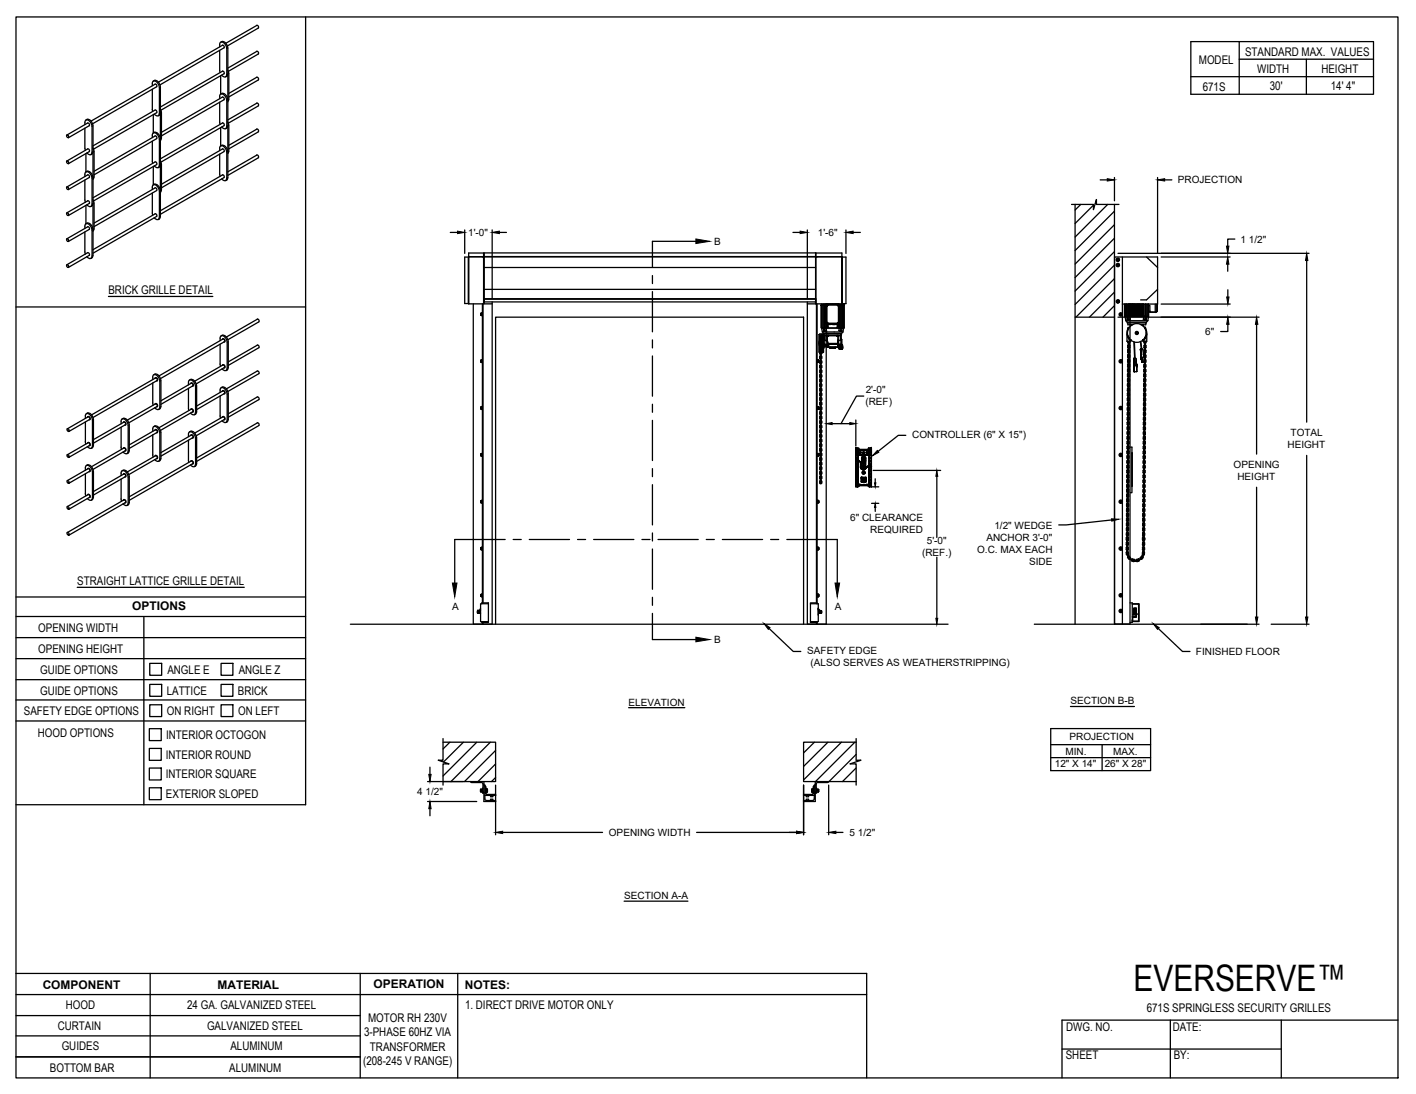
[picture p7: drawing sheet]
<svg xmlns="http://www.w3.org/2000/svg" width="279mm" height="216mm" viewBox="0 0 279 216" stroke-linecap="round" stroke-linejoin="round" font-family="sans-serif">
<defs><g id="words">
<text font-size="7.2" x="223.6" y="195.5">EVERSERVE™</text>
<g font-size="2.4">
<text x="245.7" y="11.1">STANDARD MAX. VALUES</text>
<text x="236.6" y="12.7">MODEL</text>
<text x="237.3" y="17.9">671S</text>
<text x="248.1" y="14.4">WIDTH</text>
<text x="250.5" y="17.8">30'</text>
<text x="260.7" y="14.4">HEIGHT</text>
<text x="262.6" y="17.8">14' 4&quot;</text>
<text x="21.4" y="58">BRICK GRILLE DETAIL</text>
<text x="15.2" y="115.4">STRAIGHT LATTICE GRILLE DETAIL</text>
<text x="7.6" y="124.7">OPENING WIDTH</text>
<text x="26.1" y="120.4">OPTIONS</text>
<text x="7.6" y="128.8">OPENING HEIGHT</text>
<text x="7.9" y="132.9">GUIDE OPTIONS</text>
<text x="7.9" y="137.1">GUIDE OPTIONS</text>
<text x="32.9" y="137.1">LATTICE</text>
<text x="33" y="133">ANGLE E</text>
<text x="46.9" y="137.1">BRICK</text>
<text x="47.1" y="133">ANGLE Z</text>
<text x="4.7" y="141.1">SAFETY EDGE OPTIONS</text>
<text x="32.9" y="141.2">ON RIGHT</text>
<text x="47" y="141.2">ON LEFT</text>
<text x="7.5" y="145.4">HOOD OPTIONS</text>
<text x="32.7" y="149.8">INTERIOR ROUND</text>
<text x="32.8" y="145.9">INTERIOR OCTOGON</text>
<text x="32.7" y="153.6">INTERIOR SQUARE</text>
<text x="32.7" y="157.5">EXTERIOR SLOPED</text>
<text x="8.4" y="195.2">COMPONENT</text>
<text x="42.9" y="195.1">MATERIAL</text>
<text x="73.7" y="195">OPERATION</text>
<text x="91.7" y="195.2">NOTES:</text>
<text x="11.4" y="203.2">CURTAIN</text>
<text x="13" y="199.2">HOOD</text>
<text x="36.9" y="199.1">24 GA. GALVANIZED STEEL</text>
<text x="40.9" y="203.3">GALVANIZED STEEL</text>
<text x="72.6" y="201.7">MOTOR RH 230V</text>
<text x="91.8" y="199.1">1. DIRECT DRIVE MOTOR ONLY</text>
<text x="210.4" y="203.6">DWG. NO.</text>
<text x="226.3" y="199.8">671S SPRINGLESS SECURITY GRILLES</text>
<text x="231.4" y="203.4">DATE:</text>
<text x="12.2" y="207.3">GUIDES</text>
<text x="45.5" y="207.2">ALUMINUM</text>
<text x="71.8" y="204.5">3-PHASE 60HZ VIA</text>
<text x="73" y="207.3">TRANSFORMER</text>
<text x="210.3" y="209.1">SHEET</text>
<text x="231.6" y="209">BY:</text>
<text x="9.8" y="211.5">BOTTOM BAR</text>
<text x="45.2" y="211.6">ALUMINUM</text>
<text x="71.6" y="210.2">(208-245 V RANGE)</text>
</g>
<g font-size="2">
<text x="232.4" y="36.2">PROJECTION</text>
<text x="92.4" y="46.5">1'-0&quot;</text>
<text x="161.4" y="46.5">1'-6&quot;</text>
<text x="244.8" y="47.9">1 1/2&quot;</text>
<text x="140.9" y="48.4">B</text>
<text x="237.8" y="66.1">6&quot;</text>
<text x="170.8" y="77.5">2'-0&quot;</text>
<text x="170.8" y="79.9">(REF)</text>
<text x="180" y="86.4">CONTROLLER (6&quot; X 15&quot;)</text>
<text x="254" y="88.5">HEIGHT</text>
<text x="254.7" y="86.1">TOTAL</text>
<text x="243.4" y="92.4">OPENING</text>
<text x="244.2" y="94.8">HEIGHT</text>
<text x="167.7" y="102.8">6&quot; CLEARANCE</text>
<text x="171.7" y="105.2">REQUIRED</text>
<text x="182.9" y="107.3">5'-0&quot;</text>
<text x="194.6" y="106.7">ANCHOR 3'-0&quot;</text>
<text x="196.2" y="104.3">1/2&quot; WEDGE</text>
<text x="181.9" y="109.7">(REF.)</text>
<text x="192.8" y="109.1">O.C. MAX EACH</text>
<text x="203.1" y="111.4">SIDE</text>
<text x="89.2" y="120.4">A</text>
<text x="164.7" y="120.4">A</text>
<text x="140.9" y="127">B</text>
<text x="159.3" y="129.1">SAFETY EDGE</text>
<text x="159.9" y="131.5">(ALSO SERVES AS WEATHERSTRIPPING)</text>
<text x="236" y="129.3">FINISHED FLOOR</text>
<text x="124" y="139.2">ELEVATION</text>
<text x="211.2" y="139">SECTION B-B</text>
<text x="210.2" y="149">MIN.</text>
<text x="211.1" y="146.1">PROJECTION</text>
<text x="219.7" y="149">MAX.</text>
<text x="208.1" y="151.3">12&quot; X 14&quot;</text>
<text x="218" y="151.3">26&quot; X 28&quot;</text>
<text x="82.3" y="156.9">4 1/2&quot;</text>
<text x="120.1" y="165">OPENING WIDTH</text>
<text x="167.6" y="165">5 1/2&quot;</text>
<text x="123.1" y="177.4">SECTION A-A</text>
</g>
</g></defs>
<!-- layer: MOTOR RH -->
<g fill="none" stroke="#000" stroke-width=".25">
<path d="M216.3 39.9l-.2 .2M92.4 50.7v9.2M92.5 50.7v9.2l4.6 .1M92.5 50.7h-.1M92.5 50.7h.1M92.5 50.7h68.4v8.9M92.5 50.7h-.8v9.2h.8M92.5 50.7h2.7M92.5 60v-10.1h2.9v10.1M95.2 60v59M95.3 50.7h.1M95.3 60v59"/>
<path d="M95.4 59.1v.7M95.4 58.9h65.6M95.5 59.4h.1M95.5 59.2h.1M95.5 59.6h.1M95.5 58.9v1.1M95.5 50.7h-.3M95.5 59.1h65.4M95.5 50.6h65.4M95.5 52.8h65.4M95.5 57.1h65.4M97.1 59.6v63.6h-3.7v-63.2"/>
<path d="M159.3 59.6v63.6h3.7v-63.2M159.3 60h1.7M160.9 59.6v.4M160.9 59.7h.1M160.9 59.2h.1M160.9 59.3h.1M160.9 59.5h.1M161 50.7v9.3h5.1M161 50.7v-.8h5.1v10M161 59.1v.7M161.1 50.7h.1M161.1 60v59"/>
<path d="M161.2 50.7h-.3v-.8h-65.4v9.7h65.4M161.2 60v59.1M161.2 50.7h4.9M162.2 60l-.1 .2M162.5 60v.2h.2M162.7 60v.2h.3M163.1 60l-.2 .2M163.2 60h2.2M163.2 60h.1M164.2 60h.1M164.9 60h.1M165.4 60l.2 .2v3.6"/>
<path d="M165.5 60h.1M165.9 60v.2M166.1 50.7h-5.2M166.1 60h.1M166.2 59.9h.1M166.1 60v.2h-.5M166.1 59.9v.1M166.2 50.7h.7v9.2h-.8M166.2 50.7v9.2M166.4 59.9l.1 .3M211.4 40.3h4.4v1.1l.5-2v.9h4.5M212.1 40.3v82.9"/>
<path d="M213.3 40.3l-1.2 1.1M215.8 40.5l-3.7 3.6M218.6 40.3l-6.5 6.5M219.9 41.7l-7.8 7.7M219.9 44.3l-7.8 7.8M219.9 47l-7.8 7.8M219.9 49.7l-7.8 7.7M219.9 60h.1M219.9 40.3v82.9M219.9 52.3l-7.8 7.8M219.9 55l-7.6 7.6M219.9 57.7l-4.9 4.9"/>
<path d="M220.5 59.3l.3 .1-.2 .3-.2-.1zM220.5 51.1l.3 .1-.2 .3-.2-.1zM220.5 52.1l.3 .1-.2 .3-.2-.1zM220.6 52.1l.2 .1zM220.6 52.5l.2-.1zM220.6 52.1l-.2 .1v.2l.2 .1M220.6 51.1l.2 .1zM220.6 51.5l.2-.1zM220.6 51.1l-.2 .1v.2l.2 .1M220.6 59.3l.2 .1zM220.6 59.7l.2-.1zM220.6 59.3l-.2 .1v.2l.2 .1"/>
<path d="M220.6 51.1h.1M220.6 52.1l.1 .1M220.6 59.3h.1M220.8 52.2h.1M220.8 52.2v.2v-.1M220.8 52.4h.1M220.8 51.2h.1M220.8 51.2v.2v-.1M220.8 51.4h.1M220.8 59.4h.1M220.8 59.4v.2v-.1M220.8 59.6h.1"/>
<path d="M221.5 50.7v72.4M226.2 50.7l2.2 2.1M228.4 57.1l-2.2 2.1h-1.1M94.8 71.4h.1M94.8 62.1h.1M94.9 62.1l-.1-.2 .3-.1v.4M94.9 62.1h.1M94.9 61.8v.4M94.9 71.5h.1M94.9 71v.5M94.9 61.8h.1M95.1 71.4l-.2 .1"/>
<path d="M95.1 71.1h-.2v.3M95.1 62.1l-.2 .1M95.1 61.9h-.2v.2M95.1 71v.1M95.1 61.8h.1M95.1 71.4h.1M95.1 71.1v.3l-.2 .1M95.1 71.1l-.2-.1v.4M95.1 62.1h.1M95.1 62.2h-.2M95.1 71.5h.1M95.1 62.2h.1"/>
<path d="M95.2 71v.6M95.2 61.7v.6M161.2 71v.5M161.3 71.5h.1M161.3 71.4h.2v.1h-.2zM161.3 71.1v.3M161.3 71h.1M161.5 71h.1M161.5 71.1v.3M161.5 71.1h-.2h.2M161.5 71v.5M161.5 71.1l.1 .1"/>
<path d="M161.6 71.4h-.1M161.6 67.8l.1 1.7M161.6 66v1.8M161.6 67.3v.3M161.6 68v-.2v.4M161.6 67.5v.3M161.6 66l.1 3.5M161.7 66v3.4M161.7 66v3.5M161.7 66h-.1M161.7 67.9l.2 .2M161.7 67l.2 .2"/>
<path d="M161.7 72.5l.2 .2M161.7 73.4l.2 .2M161.7 79.8l.2 .2 .2-.2M161.7 69.4v.1M161.7 69.4h.1M161.7 66.1l.2 .4M161.7 66.1h.1M161.7 69.5l.2 .4M161.7 71.3l.2 .5M161.7 78.6l.2 .5M161.8 67.9l.1 .1M161.8 67l.1 .6 .1-.6"/>
<path d="M161.8 72.5l.1 .1M161.8 73.4l.1 .1M161.8 79.8l.1 .7 .1-.7M161.8 69.3h.1M161.8 71.3l.1 .4M161.8 78.6l.1 .4M161.8 69.6h.2M161.9 66.5h.1M161.9 69v.1M161.9 70.3v.4M161.9 69.4v1l.1-1M161.9 68.5v.4"/>
<path d="M161.9 67.5l-.1 .4M161.9 66.6l-.1 .4M161.9 71.2l-.1 .1M161.9 72.1l-.1 .4M161.9 73.1l-.1 .3M161.9 74.4v-.4h.1v.4M161.9 74.9v.4M161.9 75.8v.4M161.9 76.7v.4M161.9 77.6v.4M161.9 78.5l-.1 .1M161.9 79.4l-.1 .4"/>
<path d="M161.9 70.2l-.2 .5 .2 .2M161.9 69.3l-.2 .2M161.9 68.4l-.2 .1 .2 .5M161.9 67.4l-.2 .5M161.9 66.5l-.2 .5M161.9 71.1l-.2 .2M161.9 72l-.2 .5M161.9 72.9l-.2 .5M161.9 73.9l-.2 .4 .2 .2M161.9 74.8l-.2 .4 .2 .2M161.9 75.7l-.2 .4 .2 .2M161.9 76.6l-.2 .5 .2 .2"/>
<path d="M161.9 77.5l-.2 .5 .2 .2M161.9 78.4l-.2 .2M161.9 79.3l-.2 .5M161.9 69.8h.1M161.9 67h.1M161.9 66.4h.1M161.9 71.6h.1M161.9 78.9h.1M161.9 79.8h.1M161.9 69.1h.1M161.9 66.4v.3l.1-.3M161.9 71.6v.6l.1-.6"/>
<path d="M161.9 74v-.6l.1 .6M161.9 78.9v.6l.1-.6M161.9 69.1l-.1 .2M161.9 68.8l.1 .1-.1 .6zM161.9 67.9h.1l-.1 .7zM161.9 70.6l.1 .1-.1 .6zM161.9 72.5h.1l-.1 .7zM161.9 74.3l.1 .1-.1 .6zM161.9 75.2l.1 .1-.1 .6zM161.9 76.1l.1 .1-.1 .6zM161.9 77l.1 .1-.1 .6zM161.9 78h.1l-.1 .6z"/>
<path d="M161.9 68.6v.2M161.9 66.7v.3M161.9 67.6v.3M162 68.4l.2 .2-.2 .5M162 70.2l.2 .2-.2 .5M162 69.3l.2 .4-.2 .2M162 67.4l.2 .5M162 66.5l.2 .5M162 71.1l.1 .2M162 72l.2 .5M162 72.9l.2 .5M162 73.9l.2 .2-.2 .4"/>
<path d="M162 74.8l.2 .2-.2 .4M162 75.7l.2 .2-.2 .4M162 76.6l.2 .2-.2 .5M162 77.5l.2 .2-.2 .5M162 78.4l.1 .2M162 79.3l.2 .5M162 70.3v.4M162 68.5v.4M162 67.5v.4M162 66.6v.4M162 71.2v.1M162 72.1v.4"/>
<path d="M162 73.1v.3M162 74.9v.4M162 75.8v.4M162 76.7v.4M162 77.6v.4M162 78.5v.1M162 79.4v.4M162 60.3h.1M162 69.1h.1M162 66.5h.1M162 60.3h.2M162 69.1v.2"/>
<path d="M162 67.9v.1M162 72.5v.1M162 73.4v.1M162 71.3v.4M162 78.6v.4M162.1 69.3h.1M162.1 60.3v4.5M162.1 64.8l.2 .7M162.1 67.9l-.1 .2M162.1 67l-.1 .2M162.1 72.5l-.1 .2M162.1 73.4l-.1 .2"/>
<path d="M162.1 60.2h.4M162.1 60.2v4.5M162.2 60.3h-.2h.2M162.2 66.1l-.2 .4M162.2 69.4h.1M162.2 66.1h.1M162.2 71.3l-.2 .5M162.2 78.6l-.2 .5M162.2 68.1h.1M162.2 68.3h.1M162.2 69.2h.1M162.2 69.6h.2"/>
<path d="M162.2 60.3h.1M162.2 66.1v3.3M162.2 67.8h.1M162.2 66.2v1.6M162.2 67.8v1.5M162.2 66.1v3.2M162.2 67.6h.1M162.3 65.5h4M162.3 66.1v.2M162.3 66.2v3.1M162.3 69.4h.1M162.3 66.1l.1 .2"/>
<path d="M162.3 69.3h.1M162.3 66.2h.1M162.3 65.5l.2 .3M162.3 69.3l-.1 .1M162.3 66.6h.1M162.3 68.9h.1M162.3 66.3l-.1-.2v3.3M162.3 66.3h.1M162.3 66.2v3M162.3 67.9v.1M162.3 67.2l-.1-.1 .1 .2M162.3 68.5l-.1 .3 .1-.2"/>
<path d="M162.3 66.9l-.1-.3 .1 .3M162.3 68.1h.1M162.3 66.2v.5M162.3 68.8v.5M162.3 68.6l-.1 .3M162.3 69.2h.1M162.3 66.3l.1 1.1M162.3 69.2v.2M162.3 69.2l.1 .2h-.1M162.4 66.3h.1v2.9h-.1zM162.4 68.1l-.1 1.1M162.4 67.8h.1"/>
<path d="M162.4 67.8l-.1 1.4M162.4 66.3v1.5M162.4 65.9l.1 .4M162.4 65.9l-.8 .1M162.4 60.3v4.4M162.4 65.9l.1 .3M162.5 64.8h.5h-.3v.5h-.2zM162.5 64.8h.1M162.5 69.2l-.1 .4M162.5 67.1h.1M162.5 68.4h.1M162.5 66.7v.4"/>
<path d="M162.5 69.3l-.1 .3M162.5 67.1v1.3M162.5 67h.1M162.5 68.4v.3M162.5 65.8h3.6M162.5 65.8v.1h3.6v-.1M162.5 65.3h.1M162.6 67v1.5h.7M162.6 68.3h.1M162.6 67.2h.1M162.6 65.3h.2M162.6 67.1l.1 .9"/>
<path d="M162.6 67.1l.6 .1M162.6 60.2v4.6h-.5M162.6 65.3h.1M162.6 60.3h-.6v4.4h.6M162.6 68.2h.8M162.6 67.1h.1M162.6 68v.2M162.6 68h.1M162.6 68.1h.1M162.6 65.9v1M162.6 68.2h.1M162.6 68.1v.1"/>
<path d="M162.6 65.3v.1M162.7 68.2l-.1 .3M162.7 66.3h.5M162.7 60.3v4.4M162.7 68.1h.1M162.7 68.2h.1M162.7 68h.6M162.7 68.1v.1M162.7 68v.1M162.7 68.2v.1M162.7 68v.2M162.7 68.3h.7"/>
<path d="M162.7 68v.3M162.7 67.9h.6M162.8 64.7h3M162.8 60.2v.1M162.8 66.2v.9h-.2M162.8 67.2h.4M162.8 65.3h.1M162.9 60.3h-.3v4.4l.3-.1M162.9 60.3h.1M162.9 63.8l.2 .2M163 60.2h.1M163 60.3l-.1 4.4 .3-.1"/>
<path d="M163 64.8l.1 .5h-.6M163 63.9v.8M163 60.2v3.6M163 63.6l.2 .1zM163 60.1h2.5v3.8h-2.5zM163.1 60.3l.2-.2h1.9l.2 .2M163.1 60.3v3.3l.2 .2M163.2 66.3h.1M163.2 60.3l-.2 .1h.2M163.2 63.7l.1 .2-.1-.1M163.2 63.9l2.2 .1M163.2 60.3v.1"/>
<path d="M163.2 66.2v.1M163.2 66.3h.3M163.2 64v.7h.1v-.7M163.2 66.3v.9M163.2 67.2l.1 .6M163.2 60.2v.1M163.3 68.5h.1M163.3 60.1h.1M163.3 64.6h.1M163.3 68.5h2M163.3 67.9v.1M163.3 67.8l.1 .1"/>
<path d="M163.3 67.9h.1M163.3 60.2h1.9l.2 .2v3.2l-.2 .2h-1.9l-.1-.2v-3.2zM163.3 68l.2 .2-.1 .1M163.3 63.9h1.9M163.3 60.1h1.9M163.3 68.2l.1 .1M163.4 66.3h.1M163.4 67.8h1.9v.1h-1.9zM163.4 68.3h.1M163.4 68.3l-.1 .2M163.4 67.9h.1M163.4 67.9l.1 .3-.2 .3"/>
<path d="M163.4 67.9l-.1 .1M163.4 64v.7h1.8v-.7M163.5 66.3h-.3M163.5 64h.5M163.5 66.3h1.6M163.5 66.2v.1M163.7 68.5v.1M163.7 68.7h1.1M163.7 68.7v-.2h1.2l-.1 .2M164.1 64h.9M164.8 68.7h.1M164.9 68.5v.1"/>
<path d="M165 64h-.9M165.1 66.3h.1M165.1 66.2v.1M165.1 66.3h.3M165.2 66.3h.2M165.2 64.6h.1M165.2 66.3h.1M165.2 60.1l.2 .1M165.3 64v.7h.1v-.7M165.3 68.4l-.1 .1h-1.9M165.3 67.3h.1M165.3 68.4h.1"/>
<path d="M165.3 67.2l.2 .1v.6M165.3 66.3h.1M165.4 66.3v1.5M165.4 67.9l-.1 .5M165.4 67.8h.1M165.4 67.3h.1M165.4 67.3v.5zM165.4 68.4h.1M165.4 68.4v.2M165.4 60.2v.1M165.4 63.8h-.2M165.4 68.6h.4"/>
<path d="M165.4 66.3v.9l.5-.1v-.1M165.4 67.3v1.1M165.4 68.4v-.6v.8M165.4 64.6h.1M165.4 64.6l1.2 .1v-4.4h-.4v4.4M165.4 68.3v.1M165.4 60.3l.1 3.3-.3 .2M165.4 68.2h.1M165.4 66.3h.1M165.4 68.6l.1 .1M165.4 67.3v.6h.5M165.4 68.2v.2"/>
<path d="M165.4 60.3l.1 .1M165.4 63.6l.1 .1zM165.4 63.7v.1M165.4 63.9v.1M165.4 66.2v.1M165.4 67.9v.1M165.4 66.3h.5M165.5 67.9v.4h.3M165.5 68.2h.3M165.5 68.8h.1M165.5 68.7l.2-.1v.2zM165.5 68.6l.2 .2"/>
<path d="M165.5 68.7h.1M165.5 60.4v3.2M165.6 64.8h.5v.5h-.6zM165.6 63.9v.8M165.6 63.8l-.2 .2M165.6 61.4v.9M165.6 62.4v.5M165.6 60.5l.1 .7zM165.6 63.1l.1 .5zM165.6 68.8h.5M165.6 68.8h.1M165.7 68.8h.1"/>
<path d="M165.6 60.3l.1 .2M165.7 68.6h.1M165.7 62.2h.1M165.7 61.4v.8M165.7 63.5v1.1M165.7 60.3h.1M165.7 60.3h.2v4.4M165.7 68.6h.2M165.7 61.2v.2M165.7 62.2v.2M165.7 62.8v.4M165.8 68.8h.1"/>
<path d="M165.8 68v.4zM165.8 68.4v.3M165.8 68.8h.1h-.1M165.8 68.8h.1zM165.8 65.3v.1l.2-.1M165.8 68h.1M165.8 65.3h.1M165.8 65.3h.2M165.8 66.2v.9M165.8 68.6v.1M165.8 68.6h.1M165.8 68v.6"/>
<path d="M165.8 68v.2M165.8 68.2v.2M165.8 60.2v.1M165.8 68.2h.1M165.9 68.8h.1M165.9 68.5l-.1 .1M165.9 68.3v.3M165.9 68.5h.1M165.9 68.6h.1M165.9 68.8h-.3M165.9 60.3v4.4M165.9 64.8v.5"/>
<path d="M165.9 68.5l-.1-.2v.3M165.9 68.5v.1M165.9 67h.1M165.9 68.6v-.4l.1 .5M165.9 68.2l.2-.2v.3M165.9 67v1M165.9 67v-.8h-3.2l-.1 .9M165.9 68h-.5v.2M165.9 68.6l.1 .1M165.9 67h.2v1.3M165.9 65.9l.1 .2M165.9 66h.1"/>
<path d="M165.9 65.3v.1M165.9 66v.1M166 68.8h.1M166 68.8h.1h-.1M166 68.8h.1zM166 65.9l-.1 1.1M166 60.2v4.6h.5M166 60.3h.6M166 65.3h.1M166.1 68.8h.1M166.1 67v1M166.1 68.3v.4"/>
<path d="M166.1 65.3h.1M166.1 65.3h-.1M166.1 68.3l-.1 .1M166.1 68.6l-.1 .1M166.1 68.2l.1 .1zM166.1 68.1h.1M166.1 68.6v.2l.1-.1-.1-.1M166.1 68.4l.1 .1h-.1zM166.1 68.4l.1 .1v.3h-.5M166.1 68.4h.1M166.1 68.3v.3M166.1 68.2h.1"/>
<path d="M166.1 68.5v.1M166.1 68.8h-.1M166.1 60.2h.4M166.1 68.3h.1M166.1 68.3v.1M166.1 68.2v.1M166.1 68.4h-.1M166.2 68.3l.1 .1M166.2 68.1l-.1 .1M166.2 68.2h.1M166.2 68.4h.1M166.2 68.4l.1 .2-.1 .1"/>
<path d="M166.2 60.3v4.4M166.3 68.8h-.1M166.3 68.2h-.1M166.3 65.5l-.2 .3M166.5 60.2v4.6l-.2 .7M166.5 60.2h.1M166.5 60.3h.1M166.5 60.3v4.4M166.6 60.3h.1M212.1 62.6h7.8M219.9 60.3l-2.3 2.3M221.1 71.1l.2 .1z"/>
<path d="M221.1 71.5l.2-.1zM221.1 71.1l-.1 .1v.2l.1 .1M221.3 71.2v.2v-.1M221.5 60h6.9v-9.3h-8.5v72.4h3.1v-63.1M221.9 60v2.4h.6M222 60v2.5M222 62.5l.1 .8M222.1 60v2.4M222.1 63.3l.3 .3M222.1 63.3h4.4M222.2 60v2.4M222.3 60v2.4"/>
<path d="M222.4 65.9v1.5h.6v-.2M222.4 62.5h.5l.1 .5h-.6zM222.4 78.7l.2 .5M222.4 63.6h3.8M222.4 63h.1M222.4 63.6v.1h3.8v-.1M222.4 77.1l.2 .1M222.4 78l.2 .2M222.5 63h.1M222.5 77.7v.3M222.5 74.9l.1 .5M222.5 63.1h.2"/>
<path d="M222.5 71.4l.1 .2M222.5 72.3l.1 .2M222.5 73.3l.1 .2M222.5 70.1l.1 .5M222.5 66.3l.6 .9M222.5 71.1v.3M222.5 72v.3M222.5 69.5l.1 .2M222.5 67.4l.2 .4M222.5 60v2.5h-.5M222.5 63.7v.4h.6l.2 .1M222.5 66.3v.1"/>
<path d="M222.5 79.9l.1 .1M222.6 60v2.4h.3v-.1l.1 .1M222.6 77.7v.3M222.6 78v.1M222.6 79h.1M222.6 77.5l-.2 .2M222.6 78.5l-.2 .1M222.6 79.4l-.2 .2 .2 .5M222.6 74.2v.1M222.6 78.2v.4M222.6 78h.1M222.6 78.6h.1"/>
<path d="M222.6 79.6h.1M222.6 79v.6M222.6 80v.1M222.6 79.9v.1M222.6 74.9v.3M222.6 64.8l-.2 1.1 .3 .9M222.6 64.8h.1M222.6 78.1v.1M222.6 62.5v.5M222.6 78.6v.4M222.6 77.7h.1M222.6 79.6h.1l-.1 .4"/>
<path d="M222.6 76.6l-.1 .5M222.6 75.6l-.1 .2 .1 .5M222.6 74.7l-.1 .2M222.6 73.7l-.1 .2 .1 .5M222.6 74.2h.1M222.6 74.8h.1M222.6 75.2h.1M222.6 75.8h.1M222.6 76.1h.1M222.6 75.2v.6M222.6 76.7h.1M222.6 76.2v.5"/>
<path d="M222.6 76.2h.1M222.6 77.1v.6M222.6 77.1h.1M222.6 79.7h.1M222.6 60v2.4M222.6 73.9v.3M222.6 71.1v.3M222.6 71.4h.1M222.6 72.3v.1M222.6 73.3h.1M222.6 76.7v.4M222.6 70.9l-.1 .2"/>
<path d="M222.6 71.8l-.1 .2M222.6 72.8l-.1 .5M222.6 73.9h.1M222.6 73.4v.5M222.6 72h.1M222.6 72.5v.4M222.6 72.3h.1M222.6 72.9h.1M222.6 74.7v.1M222.6 74.3h.1M222.6 76.8h.1M222.6 78.7h.1"/>
<path d="M222.6 70.1l.1 .4M222.6 74.3v.4M222.6 72.4v.1M222.6 73.3v.1M222.6 72v.3M222.6 72.9v.4M222.6 68.2h.2v.4M222.6 69.5h.1M222.6 72.9l.2 .1M222.6 71.9v.1M222.6 72.9v.1M222.6 79.5v.4h.1"/>
<path d="M222.6 77.6v.1M222.6 68l-.1 .2 .1 .5M222.6 69l-.1 .5M222.6 69.9l-.1 .2M222.7 69v.1M222.7 69.1h.1M222.7 69.5v.6M222.7 69.5h.1M222.7 70.1h.1M222.7 70.1h-.1M222.7 71h.1M222.7 70.5v.5"/>
<path d="M222.7 70.5h.1M222.7 71v.1M222.7 71.4l-.1 .6M222.7 71.4h.1M222.7 68.2v.4M222.7 73.9v.1M222.7 73h.1M222.7 74.9h.1M222.7 75.8h.1M222.7 69.2h.1M222.7 69.1v.1M222.7 66.5v.2"/>
<path d="M222.7 67.4v.2M222.7 75.8v.1M222.7 67.6h.1M222.7 68.5h.1M222.7 69.1l-.1 .4M222.7 75.7l-.1 .5M222.7 74.8l-.1 .1M222.7 73.8l-.1 .1M222.7 67.6v.6M222.7 68.2h.1M222.7 66.8h.1M222.7 66.7h.1"/>
<path d="M222.7 68.6h.1M222.7 71.1h.1M222.7 72.1h.1M222.7 64.8a1.89 1.89 0 0 0-.2 1.5M222.7 64.8h.1M222.7 68.6v.1M222.7 62.4l3.9 .1M222.7 68.7v.3M222.7 77.6v.1M222.7 78.6h.1M222.7 79.9v.6M222.7 79.9h.1"/>
<path d="M222.7 66.6v.1M222.7 77.5l.1 .2M222.7 78.5l.1 .1M222.7 79.4l.1 .5-.1 .2M222.7 76.7v.1M222.7 77.1h-.1M222.7 78l-.1 .1M222.7 79h-.1M222.7 76.8h.1M222.7 77.7h.1M222.7 77.1h.1M222.7 77.1v.1"/>
<path d="M222.7 78.2v.4M222.7 78h.1M222.7 78v.2M222.7 79v.6M222.7 79h.1M222.7 79.5v.1M222.7 66.8l.3 .4M222.7 77.2v.5M222.7 77.7v.3M222.7 78.6v.4M222.7 76.6l.2 .5M222.7 75.6l.2 .5-.2 .2"/>
<path d="M222.7 74.7l.2 .5-.2 .2M222.7 71.9l.1 .1M222.7 76.1v.1M222.7 73.9v.4M222.7 74.3v.5M222.7 74.3h.1M222.7 74.8h.1M222.7 75.2h.1M222.7 75.2v.6M222.7 76.2v.5M222.7 76.2h.1M222.7 63h.1"/>
<path d="M222.7 60v2.4M222.7 64.7l-.1 .1M222.7 71.8l.2 .2M222.7 72.8l.2 .5M222.7 73.7l.2 .5-.2 .2M222.8 71v.4M222.8 73.3l-.1 .6M222.8 73.3h.1M222.8 71h.1M222.8 71v.1M222.8 71.4v.6M222.8 72h.1"/>
<path d="M222.8 72.3v.6M222.8 72.3h.1M222.8 72.9h.1M222.8 76.8l-.1 .3M222.8 72l-.1 .4M222.8 72.9v.4M222.8 74.9v.3M222.8 75.8v.3M222.8 70.5h-.1M222.8 69.5h-.1M222.8 73.3h-.1M222.8 69l.1 .5-.1 .2"/>
<path d="M222.8 69.9l.1 .2M222.8 70.9l.1 .5-.1 .2M222.8 69.5h.1M222.8 70.4v.1M222.8 71.4h-.1M222.8 68.6v.1M222.8 69.2h.1M222.8 68.6h.1M222.8 67.8v.4M222.8 69.1v.1M222.8 69.5v.6M222.8 70.1h.1"/>
<path d="M222.8 70.5v.5M222.8 70.5h.1M222.8 68.2h.1M222.8 69v.1M222.8 69.1h.1M222.8 68.7v.3M222.8 68l.1 .5-.1 .2M222.8 67.6v.2M222.8 67.6h.1M222.8 64.7l-.2 .1M222.8 62.4v-2.4v2.4M222.8 66.8v.1"/>
<path d="M222.8 69.2v.3M222.8 70.1v.3M222.8 67.4v.2M222.8 66.8h.1M222.8 78l-.1 .2M222.9 77.1l-.2 .2M222.9 78.7l-.2 .5M222.9 77.7v.3M222.9 72.3l-.2 .2M222.9 73.3l-.2 .2M222.9 70.1l-.1 .5M222.9 60v2.3"/>
<path d="M222.9 72v.3M222.9 67.4l-.1 .4M223 67.2h.1M223 60v2.4zM223 62.3h.2M223.1 67.2h.1M223.2 67.2h-.1M223.2 60v2.4zM223.2 62.4l.1-2.4v2.4M223.3 62.3h.4M223.5 64.1h.1M223.5 64.1h-.5v.3"/>
<path d="M223.5 60v2.4M223.7 71.1h.1M223.7 71h.1M223.7 70.9h.1M223.7 70.9v.1M223.7 71.2h.1M223.7 71.4h.1M223.7 71.2v.1M223.7 70.8v1.5M223.7 71v.1M223.7 71.6h.1M223.7 71.3h.1"/>
<path d="M223.7 71.7h.1M223.7 71.5h.1M223.8 71.7h.1M223.7 71.8h.1M223.7 71.9h.1M223.7 72.1h.1M223.7 71.8v.1M223.7 71.7v.1M223.7 72h.1M223.7 71.4v.1M223.7 72.4h.1M223.7 72.3h.1"/>
<path d="M223.7 72.2h.1M223.7 72.1v.1M223.7 71.5v.1M223.7 67.5l.2 3.2M223.8 72.5h.1M223.8 72.6h.1M223.8 71.9h.1M223.8 71.9v.1M223.8 71.8h.1M223.8 71.6h.1M223.8 71.6v.1M223.8 71.5h.1"/>
<path d="M223.8 72.1h.1M223.8 71.4h.1M223.8 72.3h.1M223.8 71.3h.1M223.8 72.2v.1M223.8 72.2h.1M223.8 72h.1M223.8 71.3h-.1M223.8 72.5v.1M223.8 72.8h.1M223.8 72.7h.1M223.8 72.4v.1"/>
<path d="M223.8 72.4h.1M223.8 72.1h-.1M223.8 72.7v.1M223.8 73.2h.1M223.8 72.9v.1M223.8 72.9h.1M223.8 72.8v.1M223.8 72.6v.1M223.8 72.2l-.1 .1M223.8 60l-.1 2.4M223.8 62.3h.1M223.8 71.4v.1"/>
<path d="M223.8 71.5v1.8M223.8 71.5h-.1M223.8 73.3h.1M223.8 73h.1M223.8 72v.1M223.8 73.3v.1M223.8 73.1h.1M223.8 73.1v.1M223.8 73.2v.1M223.8 73.3l.1 .1M223.8 72h-.1M223.8 72.2h-.1"/>
<path d="M223.8 73v.1M223.8 67.5l.2 3.2M223.8 70.7l-.1 .1M223.9 73.4h.1M223.9 70.7h.1M223.9 70.7l-.2 .1M223.9 60v2.4zM223.9 62.4l.1-2.4v2.4M224 62.3h.4M224 70.7l.2 .1 .1 2.5M224 70.7h-.1M224.2 60v2.3"/>
<path d="M224.2 71.1h.1M224.2 71.1v.2M224.2 62.3v.1M224.2 71.3h.1M224.2 71.4h.1M224.2 71.3v.1M224.2 71.4v.1M224.2 71.6h.1M224.2 71.8h.1M224.2 71.5h.1M224.2 60v2.4zM224.2 71.5v.1"/>
<path d="M224.2 71.7v.1M224.2 71.9h.1M224.2 72h.1M224.2 72v.1M224.2 71.9v.1M224.3 72h.1M224.3 72.1h.1M224.3 72.2h.1M224.3 72.3h.1M224.3 72.1h-.1M224.3 72.1v.1M224.3 72.4h.1"/>
<path d="M224.3 72.2v.1M224.3 72.4v.1M224.3 65.7h.1M224.3 72.3v.1M224.3 72.6h.1M224.3 72.5h.1M224.3 73.3h.1M224.3 73.3l-.4 .1M224.3 72.5v.1M224.3 72.7v.1M224.3 72.8v.1M224.3 72.9v.1"/>
<path d="M224.3 65.8h.1M224.4 65.7h-.1M224.4 60l.1 2.4M224.4 60v2.4M224.5 60v2.4zM224.5 62.3h.6M224.7 62.4v-2.4v2.4M224.7 60v2.4zM224.9 62.4v-2.4v2.4M224.9 60v2.4zM225 67.4l.2 1.4M225 69.1h.1"/>
<path d="M225 69h.1M225 69l.1 .1M225 69v.1M225 69l.1 .3M225.1 69.1h.1M225.1 69.2h.1M225.1 69.2v.1M225.1 69.3h.1M225.1 69v.7M225.1 69.4h.1M225.1 69.4v.1M225.1 69.3v.1"/>
<path d="M225.1 69.5h.1M225.1 69.6h.1M225.1 69.7h.1M225.1 69.6v.1M225.1 67.4l.2 1.4M225.1 69.8h.1M225.1 69.8v.1M225.1 69.9h.1M225.1 62.4v-2.4l.1 2.4M225.1 69.6v.5M225.1 70h.1M225.1 70.1h.1"/>
<path d="M225.1 69.9v.1M225.1 64.1h.5M225.1 70l.1 .1M225.2 68.8l-.2 .2M225.2 70.1h.1M225.2 70.2h.1M225.2 70.3h.1M225.2 70h.1M225.2 68.8h.1M225.2 70v.5M225.2 70.4h.1M225.2 70.4v.1"/>
<path d="M225.2 70.5h.1M225.2 60v2.4zM225.2 62.3h.2M225.2 64.1h.1M225.2 70.6h.1M225.2 70.7h.1M225.2 70.5v.1M225.2 70.6v.1M225.2 70.5l.1 .6M225.2 70.8h.1M225.2 70.8v.1M225.2 70.7v.1"/>
<path d="M225.2 70.8l.1 .1M225.3 70.9h.1M225.2 70.9h.1M225.3 71h.1M225.3 71.1h.1M225.3 71v.1M225.3 70.8v.1M225.3 70.9v.1M225.3 71.1v.1M225.3 71.2h.1M225.3 71.2v.1M225.3 71.3h.1"/>
<path d="M225.3 71.1v.4M225.3 68.8l.2 .1M225.3 71.4h.1M225.3 71.3v.1M225.3 68.8h-.1M225.3 71.5h.1M225.4 71.5h.1M225.4 62.4v-2.4v2.4M225.4 60v2.4zM225.4 62.3h.2M225.4 67.2h.1M225.5 67.2h.1"/>
<path d="M225.5 68.9v.1M225.5 69l.3 2M225.6 67.2h.1M225.6 60l.1 2.4M225.6 64.1v.3M225.6 60v2.4M225.6 70h.1M225.6 67.2v.2h.7M225.6 70l.1 .1M225.6 78.1l.2 .1M225.6 79l.2 .2M225.6 79.9l.2 .2"/>
<path d="M225.7 76.8l.1 .5M225.7 70.1h.1M225.7 70.2h.1M225.7 60v2.4M225.7 70.1v.3M225.7 77.7v.4M225.7 78.7v.3M225.7 75.2l.1 .2M225.7 70.3h.1M225.7 70.4h.1M225.7 72.1l.1 .5M225.7 62.5l-.1 .5h.7v-.5"/>
<path d="M225.7 68.5l.1 .2M225.7 69.5l.1 .2M225.7 70.1l.1 .5M225.7 67.4v.2M225.7 69.2v.3M225.7 71.5h-.3M225.7 67.6l.2 .2M225.7 60v2.3M225.8 78.7v.4M225.8 79.7v.3M225.8 79.9v.1M225.8 77.5l-.2 .2"/>
<path d="M225.8 78.5l-.2 .2M225.8 79.4l-.2 .5M225.8 78.7h.1M225.8 79.6h.1M225.8 79.5v.1M225.8 79.1v.1M225.8 79.1h.1M225.8 80v.1M225.8 79.2v.3M225.8 75.2h.1M225.8 75.6l-.1 .2 .1 .5M225.8 74.7l-.1 .5"/>
<path d="M225.8 76.6l-.1 .2M225.8 78.1v.6M225.8 78.1h.1M225.8 77.7h.1M225.8 77.2v.5M225.8 77.1v.1M225.8 76.8h.1M225.8 76.2v.6M225.8 76.2h.1M225.8 75.8h.1M225.8 75.8v.4M225.8 66.8h.1"/>
<path d="M225.8 72.1v.3M225.8 74.9v.3M225.8 71.4v.1M225.8 73.3h.1M225.8 74.2v.1M225.8 77.1l.1 .1M225.8 74.9h.1M225.8 71.8l-.1 .2M225.8 72.8l-.1 .2 .1 .5M225.8 73.7l-.1 .2 .1 .5M225.8 75.2v.6M225.8 75.2v.1"/>
<path d="M225.8 74.4v.5M225.8 74.3h.1M225.8 73.9h.1M225.8 73.4v.5M225.8 73.4h.1M225.8 73.3v.1M225.8 72.4v.6M225.8 72.9v.4M225.8 72.4h.1M225.8 70.1v.4M225.8 74.3v.1M225.8 69.2v.3"/>
<path d="M225.8 71.1v.4M225.8 73.9v.4M225.8 71.2v.2M225.8 69.5v.1M225.8 73.9h.2M225.8 73h.2M225.8 72h.1M225.8 77.7v.4h.1M225.8 78.6v.1M225.8 69l-.1 .2M225.8 69.9l-.1 .2M225.8 70.9l-.1 .2 .1 .5"/>
<path d="M225.8 71.6v.4M225.8 71.5v.1M225.8 71.5h.1M225.8 70.5v.6M225.8 71.1h.1M225.8 71v.1M225.8 70.5h.1M225.8 69.7v.4M225.8 69.5h.1M225.8 70.1h.1M225.8 71.4h.1M225.8 69.6v.1"/>
<path d="M225.8 67.4v.2M225.8 64.7h.1M225.8 67.6h.1M225.8 71.4h.2M225.8 70.5h.2M225.8 71.1h.2M225.8 69.5h.2M225.8 70.1h.2M225.8 69.1l.2 .1M225.9 74.8l-.1 .1M225.9 76.7l-.1 .5M225.9 68l-.2 .6"/>
<path d="M225.9 64.7l.1 .1M225.9 68.6v.5M225.9 68.6h.1M225.9 68.2h.1M225.9 67.8v.4M225.9 67.6v.2M225.9 66.8h.1M225.9 66.7v.1M225.9 69.2h.1M225.9 69.1v.1M225.9 67.6h.1M225.9 68.2l-.1 .4"/>
<path d="M225.9 78.6v.1M225.9 79.6h.1M225.9 80h-.1M225.9 79l-.1 .1M225.9 64.7h.1M225.9 63h.1M225.9 78.5l.1 .2M225.9 79.4l.1 .2M225.9 79.9l-.1 .1M225.9 79.6v.9M225.9 79h.1M225.9 79v.6"/>
<path d="M225.9 78.7h.1M225.9 78.1v.6M225.9 78.1h.1M225.9 77.7v.4M225.9 75.6l.2 .6-.2 .1M225.9 76.6l.2 .5-.2 .2M225.9 77.5l.2 .6-.2 .1M225.9 74.8l.1 .4M225.9 77.1v.6M225.9 77.1h.1M225.9 76.8h.1M225.9 76.2v.4"/>
<path d="M225.9 76.2h.1M225.9 75.8h.1M225.9 75.2h.1M225.9 75.2v.2M225.9 74.9h.1M225.9 74.3v.1M225.9 74.8h.1M225.9 74.3h.1M225.9 66.6l.1 .1M225.9 63.1h.2zM225.9 74.4v.4M225.9 75.4v.4"/>
<path d="M225.9 76.6v.2M225.9 74.8v.1M225.9 78.7v.3M225.9 76.1v.1M225.9 75.2v.1M225.9 74.7l.2 .5M225.9 72.8l.2 .2M225.9 73.7l.2 .6-.2 .1M226 71v.1M226 72.4h-.1M226 73.3h-.1M226 73.4v.5"/>
<path d="M226 73.4h.1M226 73.9h.1M226 73.3v.1M226 72.4h.1M226 71.5v.5M226 71.4h.1M226 62.4v.1M226 75.8v.4M226 76.8v.3M226 69.9l.1 .6-.1 .1M226 70.9l.1 .5-.1 .2M226 71.8l.1 .2"/>
<path d="M226 68.2h.1M226 69.1v.1M226 69.5v.1M226 71.4v.1M226 72.1v.9M226 70.5v.6M226 70.5h.1M226 69.6v.5M226 70.1v.4M226 69.5h.1M226 68.7v.5M226 73.9l-.1 .4"/>
<path d="M226 64.8a1.87 1.87 0 0 1-.5 2.4M226 64.8h.1M226 68.6h.1M226 68.6v.1M226 73v.3M226 68l.1 .5-.1 .2M226 69l.1 .5-.1 .2M226 68.5v.1M226 67.6h.1M226 67.8v.4M226 67.6v.2M226 69.2v.3"/>
<path d="M226 71.1v.4M226 66.5v.1M226 67.4v.2M226 68.2v.4M226 79l-.1 .2M226 79.9l-.1 .2M226 64.8a1.88 1.88 0 0 1-.4 2.4M226 60v2.4M226 62.5v.5M226 79.7v.2M226.1 75.2l-.2 .2M226.1 60v2.4h-.3v-.1l-.1 .1"/>
<path d="M226.1 78.7v.3M226.1 72.4l-.2 .2M226.1 73.3l-.2 .2M226.1 63.7v.4l-.7 .1M226.1 66.2v.1M226.1 62.4h.5v-2.4v2.5l-.1 .8M226.1 60v2.5M226.1 72.1v.3M226.1 73v.3M226.1 67.6l-.1 .2M226.1 67.4v.2M226.2 66.4h.1"/>
<path d="M226.2 63h.1M226.2 66.4l.1-.5v1.5M226.3 67.3v.1M226.3 60v2.4M226.4 60v2.4M226.5 63.3l-.3 .3M226.6 60v2.4M226.6 60.3h.2M226.8 60.3l.1 1.3M226.9 61.5l1 .1h-1zM226.9 61.6h.1M227.3 61.6h.1"/>
<path d="M227.9 60v1.7l.4-.3M228.2 60v1.6M228.3 61.2l-.1 .2M228.4 60v1.4M94.8 99.1h.1M94.8 89.9h.1M94.8 80.6h.1M94.9 99.1l-.1-.2 .3-.1v.4M94.9 80.6l-.1-.2 .3-.1v.4M94.9 99.1h.1M94.9 80.6h.1M94.9 80.3v.4"/>
<path d="M94.9 98.8v.4M94.9 90h.1M94.9 89.5v.5M94.9 98.8h.1M94.9 80.3h.1M95.1 99.1l-.2 .1M95.1 98.9h-.2v.2M95.1 89.9l-.2 .1M95.1 89.6h-.2v.3M95.1 80.6l-.2 .1M95.1 80.4h-.2v.2M95.1 98.8h.1"/>
<path d="M95.1 89.5v.1M95.1 80.3h.1M95.1 99.1h.1M95.1 99.2h-.2M95.1 89.9h.1M95.1 89.6v.4h-.2M95.1 89.6l-.2-.1v.4M95.1 80.6h.1M95.1 80.7h-.2M95.1 99.2h.1M95.1 90h.1M95.1 80.7h.1"/>
<path d="M95.2 98.7v.6M95.2 89.5v.6M95.2 80.2v.6M161.2 98.7v.6M161.2 89.5v.5M161.2 80.2v.6M161.3 99.2v.1M161.3 90h.1M161.3 80.7v.1M161.3 98.9h.2v.2h-.2zM161.3 98.9v-.2h.2v.2M161.3 99.1v.2"/>
<path d="M161.3 89.6v.3M161.3 80.4v.2M161.3 98.7v.1M161.3 89.5h.1M161.3 80.2v.1M161.5 99.1v.2h-.2M161.5 80.2v.5M161.5 89.5v.5M161.5 98.7v.5M161.5 90h-.2M161.5 99.1h.1M161.5 99.2v.1"/>
<path d="M161.5 90h.1M161.5 80.7v.1M161.5 89.6h-.2l.2-.1v.5M161.5 89.9h-.2v.1M161.5 80.4h-.2v-.2a.27 .27 0 0 1 .2 .3 .27 .27 0 0 1-.2 .3M161.5 80.6h-.2v.2M161.5 80.4v.2M161.5 89.6v.3M161.5 98.9v.2M161.5 89.6l.1 .1M161.5 98.9h.1M161.5 80.4h.1"/>
<path d="M161.6 89.9h-.1M161.6 99.1h-.1M161.6 80.6h-.1M161.7 80.7l.2 .2M161.7 87.1l.2 .2M161.7 88.9l.2 .2M161.7 90.7l.2 .2M161.7 91.6l.2 .2M161.7 87.7l.2 .5M161.8 80.7l.1 .1M161.8 87.1l.1 .1M161.8 88.9l.1 .1"/>
<path d="M161.8 90.7l.1 .1M161.8 91.6l.1 .1M161.8 87.7l.1 .9 .1-.9M161.9 80.4l-.1 .3M161.9 81.7v-.4h.1v.4M161.9 82.2v.4M161.9 83.1v.4M161.9 84v.4M161.9 84.9v.4M161.9 85.8v1l.1-1M161.9 86.7l-.1 .4M161.9 87.6l-.1 .1"/>
<path d="M161.9 88.6l-.1 .3M161.9 89.9v-.4h.1v.4M161.9 90.4l-.1 .3M161.9 91.3l-.1 .3M161.9 92.2v.4M161.9 93.1v.4M161.9 94v.4M161.9 94.9v.5l.1-.5M161.9 80.3l-.2 .4M161.9 81.2l-.2 .4 .2 .2M161.9 82.1l-.2 .4 .2 .2M161.9 83l-.2 .4 .2 .2"/>
<path d="M161.9 83.9l-.2 .4 .2 .2M161.9 84.8l-.2 .4 .2 .2M161.9 85.7l-.2 .5 .2 .2 .2-.2 .1-.3-.2-.2M161.9 86.6l-.2 .5M161.9 87.5l-.2 .2M161.9 88.4l-.2 .5M161.9 89.4l-.2 .4 .2 .2M161.9 90.3l-.2 .4M161.9 91.2l-.2 .4M161.9 92.1l-.2 .4 .2 .2 .2-.2 .1-.2-.2-.2M161.9 93l-.2 .5 .2 .2M161.9 93.9l-.2 .5 .2 .2"/>
<path d="M161.9 94.8l-.2 .5 .2 .2 .2-.2 .1-.3-.2-.2M161.9 86.2h.1M161.9 88h.1M161.9 91.3h.1M161.9 90.7h.1M161.9 93.1h.1M161.9 92.6h.1M161.9 81.3v-.6l.1 .6M161.9 89.5v-.6l.1 .6M161.9 90.7v.6M161.9 92.6v.6M161.9 81.6l.1 .1-.1 .6z"/>
<path d="M161.9 82.5l.1 .1-.1 .6zM161.9 83.4l.1 .1-.1 .6zM161.9 84.3l.1 .1-.1 .6zM161.9 85.2l.1 .1-.1 .6zM161.9 87.1h.1l-.1 .6zM161.9 89.8l.1 .1-.1 .6zM161.9 91.6l.1 .1-.1 .6zM161.9 93.4l.1 .1-.1 .6zM161.9 94.4h.1l-.1 .6zM161.9 82.7h.1M162 80.3l.2 .4M162 81.2l.2 .2-.2 .4"/>
<path d="M162 82.1l.2 .2-.2 .4M162 83l.2 .2-.2 .4M162 83.9l.2 .2-.2 .4M162 84.8l.2 .2-.2 .4M162 86.6l.2 .5M162 87.5l.1 .2M162 88.4l.2 .5M162 89.4l.2 .2-.2 .4M162 90.3l.2 .4M162 91.2l.2 .4M162 93l.2 .2-.2 .5M162 93.9l.2 .2-.2 .5"/>
<path d="M162 80.4v.3M162 82.2v.4M162 83.1v.4M162 84v.4M162 84.9v.4M162 86.7v.4M162 87.6v.1M162 88.6v.3M162 90.4v.3M162 91.3v.3M162 92.2v.4M162 93.1v.4"/>
<path d="M162 94v.4M162 90.7v.6M162 92.6v.6M162 80.7v.1M162 87.1v.1M162 88.9v.1M162 90.7v.1M162 91.6v.1M162.1 80.7l-.1 .2M162.1 87.1l-.1 .2M162.1 88.9l-.1 .2M162.1 90.7l-.1 .2"/>
<path d="M162.1 91.6l-.1 .2M162.2 87.7l-.2 .5M168.9 91h.1M168.9 89.8h.1M168.9 95.8h.1M168.9 91v5v-.2M168.9 95.9l.1 .1M168.9 96h.1M168.9 89.3h.1M168.9 88.6v.7M168.9 88.6v-.1v1.3M168.9 88.6l.1 .2"/>
<path d="M168.9 88.7h.1M168.9 88.6h.1M168.9 88.5v.1M168.9 90.5h.1M168.9 89.8h.4M168.9 89.8v.1M168.9 89.9h.1M168.9 89.8v5.7M168.9 88.6v.2M168.9 89.3v.5M168.9 89.9v1.1M168.9 94.9v.9"/>
<path d="M168.9 95.9h.1M168.9 89.8h1.4M168.9 91h.5M168.9 89.8h1.6M168.9 90.5v.5M168.9 88.5h.1M168.9 92.3h.1M168.9 91.7h.1M168.9 92.9h.1M168.9 94.7h.4v.2h-.4M168.9 94.7h.1M168.9 94.1h.4v.6h-.4"/>
<path d="M168.9 94.1h.1M168.9 93.5h.4v.6h-.4M168.9 93.5h.1M168.9 92.9h.4v.6h-.4M168.9 91.7h.4v.6M168.9 91.1h.4v.6h-.4M168.9 91.1h.1M168.9 91v3.9M168.9 91.1h.4zM168.9 91v4.8M168.9 95.3h.4v.4l-.4 .1M168.9 95.3h.1"/>
<path d="M168.9 95.3h.4M168.9 89.3h.4v.5M168.9 89.9h.4M168.9 92.3h.4M168.9 91.7h.4M168.9 92.9h.4M168.9 94.7h.4M168.9 91.1h.4M168.9 93.5h.4M168.9 94.1h.4M168.9 89.3h.4M168.9 90.5h.4"/>
<path d="M169 96h.1M169 88.8h.1M169 88.8l-.1-.1v1.1h.4M169 96l.2 .1M169 88.6h.1M169 95.7l-.1 .2v-.1M169 95.7h.1M169 88.5v.3M169 88.6l.2-.1 .4 .2h1.6l.4-.2 .1 .1M169 88.8h2.7M169 95.7h.7M169 95.7v.3h-.1"/>
<path d="M169 88.8h.3v.5h-.4M169 88.8v-.2v.2M169 95.9h.1M169.1 95.7h.1M169.1 95.7h2.6M169.1 95.7l-.1 .3v-.2M169.1 95.9a.34 .34 0 0 0 .5-.1h1.6a.34 .34 0 0 0 .5 .1M169.1 88.6l-.1 .2M169.1 88.4l-.1 .1M169.1 88.8h.2M169.1 88.8h.1M169.1 90.9h.1"/>
<path d="M169.1 91h.1M169.1 90.9l-.2 .1M169.1 90.9v.1M169.1 96.1h.1M169.1 88.6h.2zM169.1 90.9h.2M169.1 95.7h.3M169.1 91l.2 .1h-.4M169.1 90.9l.2-.1v.2M169.1 95.9h.2zM169.2 95.7h.1M169.2 90.9h.1"/>
<path d="M169.2 88.4l-.2 .2M169.2 90.8v.1M169.2 96.1h.1M169.2 90.8h.1M169.2 95.7h2.4M169.2 88.4l.2 .2M169.2 88.5h.1M169.3 90.9h.1M169.3 90.9h-.1M169.3 91h.1M169.3 89.8h.1M169.3 88.8h.1"/>
<path d="M169.3 95.7h.1M169.3 92.3h.1M169.3 91.7h.1M169.3 92.9h.1M169.3 92.9h-.4h.4M169.3 91.1h.1M169.3 91.1v1.2M169.3 92.3v1.2M169.3 93.5h.1M169.3 94.1h.1M169.3 94.7h.1M169.3 95.3h.1"/>
<path d="M169.3 95.3v.4M169.3 92.3v.6h-.4M169.3 91l.4 .1 .1 .3M169.3 94.1h-.4h.4M169.3 95.7h-.2M169.3 89.3h.1M169.3 89.3h-.4M169.3 89.9h-.4M169.3 89.9h.1M169.3 90.5h.1M169.3 90.5v.3l-.4 .2M169.3 90.8h.1"/>
<path d="M169.3 90.8l-.2 .1M169.3 90.8v.1M169.3 88.8v2M169.3 91v4.7M169.3 90.9v.1M169.4 96h.1M169.4 96l-.2 .1M169.4 91h.1M169.4 91l.3 .1 .1 .3M169.4 91h-.1h.1M169.4 95.7h.1M169.4 88.6l.2 .1"/>
<path d="M169.4 95.9h.1M169.4 88.6h.1M169.6 95.7h-.1M169.6 95.7h.1M169.6 95.8l-.2 .1M169.6 95.7h.2M169.6 95.8h.1M169.7 95.7h.1M169.7 95.7h1.4M169.8 91.4h.1M169.8 92.3h.1M169.8 92.3l.3 .3"/>
<path d="M169.8 91.4v.9M169.8 95.7h.5M169.8 95.7l.4 .1M169.9 89.3l-.3-.1v.2M169.9 89.3h.1M169.9 94.3h.1M169.9 95h.1M169.9 94.3v.8M169.9 95l.1 .2M169.9 94.3l.1 .8h.9M170 91v-.6v1.9M170 90.4h.1"/>
<path d="M170 90.4a.39 .39 0 0 1 .4-.3 .39 .39 0 0 1 .4 .3M170 90.4a.37 .37 0 0 1 .4-.3 .37 .37 0 0 1 .4 .3M170 92.4h.1M170 94.2l-.1 .1M170.1 94.2h.1M170.1 94.3h.7M170.1 94.3h-.2M170.1 95.2h.7M170.1 95.1v.1M170.1 90.2l.5-.1 .2 .2v2.1h-.8zM170.1 92.6h.1M170.1 92.6h.5"/>
<path d="M170.1 94.8h.1M170.1 94.6h.1M170.1 94.6l.1 .2M170.1 94.6v.2M170.1 94.6a.29 .29 0 0 1 .3-.2 .29 .29 0 0 1 .3 .2M170.1 94.8a.29 .29 0 0 0 .3 .2 .29 .29 0 0 0 .3-.2M170.1 94.8h.5M170.1 94.6h.7M170.2 90.2l.3-.1 .3 .2v2.1h-.8v-2zM170.2 93.2l.1 .1-.1-.1M170.2 94.8h.1M170.2 94.6h.1"/>
<path d="M170.2 94.7h.1M170.2 94.7v.1h.6M170.2 94.6v.1M170.2 94.7h.6M170.2 94.6v.2M170.2 93.2h.1M170.2 93.2v.1zM170.2 93.2l.1 .1M170.3 93.2h.1M170.3 93.2v.1M170.3 94.8h.1M170.3 93.3h.1"/>
<path d="M170.3 93.2h-.1M170.3 90.4l.1-.1 .1 .1v.2zM170.3 93.5h.1M170.3 95.7h-.5M170.3 89.9h.2M170.3 89.8h.1M170.3 89.8l.1 .2 .1-.2M170.3 89.9h.1M170.3 89.9l.1 .1 .1-.1M170.3 89.8l.1 .2 .1-.1M170.3 89.8v.1M170.3 95.7h.2"/>
<path d="M170.3 93.4h.1M170.3 91.9l.2 .1-.1 .2zM170.4 93.2l-.1 .2M170.4 93.2h.1M170.4 89.9h.1M170.4 89.9h-.1M170.4 90.3l.2 .2-.3 .1-.1-.1zM170.4 93.2l-.1 .2zM170.4 93.1l-.2 .4zM170.4 93.3h.1M170.5 89.9h.1M170.5 93.2h.1"/>
<path d="M170.5 95.7h.5M170.5 89.9h-.2M170.5 95.7h.1M170.5 93.3h.1M170.5 93.1l-.1 .1M170.5 93.1h.1M170.5 89.8h.1M170.5 89.8h1M170.5 95.7l.3 .1M170.5 89.8h1.4M170.5 89.8v.1M170.5 93.2l-.1 .1h.2v-.1"/>
<path d="M170.5 93.2l.1 .1h-.2zM170.5 93.2l.1 .1M170.6 93.3h.1M170.6 89.3l-.3-.1-.1 .2M170.6 92.6h.1M170.6 94.9h.1M170.6 88.8h1.2M170.6 94.7h.1M170.6 94.6h.1M170.6 94.6h.2M170.6 94.8h.1M170.7 94.7h-.1"/>
<path d="M170.7 94.6h.1M170.7 94.8l-.1 .1M170.7 94.6a.28 .28 0 0 0-.3-.2 .28 .28 0 0 0-.3 .2M170.7 94.8l-.3 .2M170.7 94.6a.3 .3 0 0 0-.5-.1 .3 .3 0 0 0 0 .4l-.1-.1M170.7 94.7h.1M170.7 94.8h.1M170.7 94.2l.2 .1M170.8 94.3h.1M170.8 94.2h-.7M170.8 94.7h.1M170.8 94.2h.1"/>
<path d="M170.8 95.1v.1M170.8 94.6v.1M170.8 94.6h.1M170.8 94.8h.1M170.8 92.4h.1M170.8 90.4v1.9M170.8 91h.1M170.8 90.4h.1M170.8 90.4v.6M170.8 94.7v.1M170.9 92.4h.1M170.9 92.4l-.3 .2"/>
<path d="M170.9 94.3v.4M170.9 95l-.2 .2M170.9 94.3h-.1M170.9 95h-.1M170.9 94.3h.1M170.9 94.8v.3M170.9 94.7h.1M170.9 94.8h.1M170.9 92.3v.1M170.9 94.7v.1M170.9 92.3h.1M170.9 89.3a.18 .18 0 0 0 .2 .2 .18 .18 0 0 0 .2-.2"/>
<path d="M170.9 89.3h.1M170.9 89.3a.17 .17 0 0 1 .2-.1 .17 .17 0 0 1 .2 .1M171 95.7h-.5M171 95.7h.2M171 95.7h.1M171 95.7h.4M171.1 95.7h.1M171.2 92.2h.1M171.2 92.2l-.3 .1M171.2 92.2h.3M171.2 92.2h.7M171.2 95.8l.2 .1"/>
<path d="M171.2 88.7h-1.6M171.2 95.8h-1.6M171.2 88.7h.1M171.2 95.7h.1M171.2 89.3l-.2-.1-.1 .2M171.4 88.6l-.2 .1M171.4 95.7h-.1M171.4 95.7h.1M171.4 88.6h.1M171.4 95.9h.1M171.4 96l.1 .1M171.5 92.2h.1"/>
<path d="M171.5 92.1v3.6M171.5 92.1h.2M171.5 89.8h.1M171.5 92.3h.1M171.5 92.9h.1M171.5 92.2v3.5v-.4M171.5 95.3h.1M171.5 94.7h.1M171.5 94.1h.1M171.5 93.5h.1M171.5 92.2v.1M171.5 92.3v.6h.4"/>
<path d="M171.5 95.7h.1M171.5 92.2h-.4l-.5 .4h-.6l-.2-.3M171.5 92.1h.1M171.5 95.7h.2M171.5 89.3h.1M171.5 88.8h.1M171.5 88.8v1M171.5 89.3h.4M171.5 89.8h-1h1M171.5 91.7h.1M171.5 92h.1M171.5 89.9h.1"/>
<path d="M171.5 90.5h.1M171.5 91.1h.1M171.5 89.9l.4-.1v.7M171.5 92l.2 .1M171.5 91.1h.4h-.4M171.5 92v.1M171.5 91.1h.4zM171.5 89.8v2.2M171.5 89.8h-1l-.1 .2-.1-.2h-1v1.2l.5 .2 .1 1.3 .7 .1 .9-.6M171.5 90.5h.4h-.4M171.5 89.9h.4h-.4M171.5 88.6h.2z"/>
<path d="M171.5 89.9h.4M171.5 88.8v3.2M171.5 92.3h.4M171.5 91.7h.4M171.5 92.9h.4M171.5 94.7h.4M171.5 91.1h.4M171.5 93.5h.4M171.5 94.1h.4M171.5 95.3h.4M171.5 89.8h.4M171.5 90.5h.4"/>
<path d="M171.5 95.9l.2 .1zM171.5 92l.1 .1zM171.5 88.4l-.1 .1M171.6 92v.1M171.6 92.1h.1M171.6 96.1h.1M171.6 92h.1M171.6 95.7h.1M171.6 88.5h.1M171.6 88.5l.2 .1M171.7 92.2h.1M171.7 92.2l-.2 .1"/>
<path d="M171.7 92.1h.1M171.7 92.2h.2M171.7 92.1v.1M171.7 95.7h.1M171.7 88.8h.1M171.7 88.6l.1 .2M171.7 95.9h.1M171.8 95.7h.1M171.8 95.7h-.2M171.8 95.7v.1M171.8 95.7v.3M171.8 88.8h.1"/>
<path d="M171.8 95.9v.1M171.8 95.8v.2M171.8 88.5v.1M171.8 88.6h-.1M171.8 95.9h-.1M171.8 96h.1M171.8 88.6h.1M171.8 95.8l.1 .1v-.1M171.8 95.8v.2l.1-.1M171.8 88.6v.2M171.8 96l-.1 .1M171.9 96h.1"/>
<path d="M171.9 88.5h.1M171.9 88.6h.1M171.9 88.5v.1M171.9 89.8h.1M171.9 92.3h.1M171.9 92.3h-.4M171.9 92.9h.1M171.9 92.2v2.7h-.4v-.2M171.9 92.2h.1M171.9 92.9h-.4v.6h.4M171.9 93.5h.1M171.9 93.5h-.4v.6h.4"/>
<path d="M171.9 94.1h.1M171.9 94.1h-.4v.6h.4M171.9 94.7h.1M171.9 93.5h-.4M171.9 94.1h-.4M171.9 94.7h-.4h.4M171.9 95.3h.1M171.9 95.3h-.4M171.9 89.3h-.4v.5h.4M171.9 89.3h.1M171.9 89.3h-.4v-.5l.4-.1v1.1M171.9 91.7h-.4h.4"/>
<path d="M171.9 91.7h.1M171.9 91.1h.1M171.9 90.5h.1M171.9 89.9h.1M171.9 89.9h-.4h.4M171.9 89.8v.1M171.9 94.9v.9l-.4-.1v-.4h.4M171.9 95.8h.1M171.9 92.2v3.7M171.9 95.8v.2v-.1M171.9 88.5v.8M171.9 88.5v1.3"/>
<path d="M171.9 88.7h.1M171.9 88.6h-.1v.2M171.9 88.6v.1M171.9 90.5v1.7l-.4-.2v-.3M171.9 89.8v.7M171.9 90.5v.6M171.9 89h.1M171.9 89v6.5M171.9 88.5l-.1 .1M171.9 88.6v.2M171.9 89.3v.5M171.9 91.1v4.7"/>
<path d="M171.9 95.9h.1M171.9 88.6l-.1 .1M221.1 89.6l.2 .1zM221.1 90l.2-.1zM221.1 89.6l-.1 .1v.2l.1 .1M221.1 98.8l.2 .1zM221.1 99.3l.2-.2zM221.1 98.8l-.1 .1v.2l.1 .2M221.1 80.3l.2 .1zM221.1 80.8l.2-.1zM221.1 80.3l-.1 .1v.3l.1 .1M221.3 89.7v.2v-.1"/>
<path d="M221.3 98.9v.2v-.1M221.3 80.4v.3v-.2M222.3 98.9l.1 .2M222.3 97.9l.1 .2M222.3 98.6v.3M222.3 97l.2 .2M222.3 93.9l.2 .5M222.3 93.2l.2 .2M222.3 92.3l.2 .1M222.4 91l.1 .5M222.4 91.9v.4M222.4 92.9v.3"/>
<path d="M222.4 88.5l.1 .2M222.4 86.3l.1 .5M222.4 85.6l.1 .2M222.4 82.8l.1 .2M222.4 83.7l.1 .2M222.4 84.3l.1 .5M222.4 82.5v.3M222.4 83.4v.3M222.4 98.6v.3M222.4 99.5v.4M222.4 98.9v.1M222.4 99.9h.1"/>
<path d="M222.4 80.9l.2 .2M222.4 98.4l-.1 .2M222.4 99.3l-.1 .2 .1 .5M222.4 99.5h.1M222.4 99.1v.4M222.4 98.9h.1M222.4 99.9v.6M222.4 99v.1M222.4 97h.1M222.4 95.1l.1 .1M222.4 99.5h.2M222.4 98.5l.1 .1"/>
<path d="M222.5 96.5l-.2 .5M222.5 97.4l-.2 .6M222.5 94.6l-.2 .2 .2 .5M222.5 95.6l-.2 .1 .2 .5M222.5 93.2v.1M222.5 96.2v.4M222.5 96.1v.1M222.5 96.1h.1M222.5 96.7h.1M222.5 97.2v.4M222.5 97h.1M222.5 97v.1"/>
<path d="M222.5 97.6h.1M222.5 98v.6M222.5 98h.1M222.5 98.6h.1M222.5 98.5v.1M222.5 97v.2M222.5 92.9v.3M222.5 93.9v.3M222.5 94.8v.4M222.5 96.6v.1M222.5 95.1h.1M222.5 96.6l-.1 .4"/>
<path d="M222.5 97.6l-.1 .4M222.5 92.7l-.2 .2M222.5 93.6l-.2 .2M222.5 91.7l-.2 .2M222.5 92.9h.1M222.5 93.2h.1M222.5 93.8h.1M222.5 94.8h.1M222.5 93.4v.4M222.5 94.6v.2M222.5 94.2v.4M222.5 94.2h.1"/>
<path d="M222.5 97.7h.1M222.5 99.6h.1M222.5 91v.4M222.5 93.3v.1M222.5 99.5h-.1M222.5 90.8l-.1 .2M222.5 88.9l-.1 .2 .1 .5M222.5 89.8l-.1 .2 .1 .5M222.5 90h.1M222.5 91h.1M222.5 90.4v.6M222.5 90.4h.1"/>
<path d="M222.5 91.9h.1M222.5 91.4v.5M222.5 91.3h.1M222.5 91.3v.1M222.5 92.3v.6M222.5 93.9h.1M222.5 95.8h.1M222.5 89.1v.3M222.5 88.2v.3M222.5 88.5h.1M222.5 86.6h.1M222.5 89.4h.1v.6"/>
<path d="M222.5 91.3l.1 .1M222.5 95.7v.4M222.5 94.7l-.1 .1M222.5 87l-.1 .2 .1 .5M222.5 88l-.1 .5M222.5 86.1l-.1 .1M222.5 87.2h.1M222.5 87v.2M222.5 87.6v.5M222.5 87.5h.1M222.5 88.1h.1M222.5 89.5v.5"/>
<path d="M222.5 89.5h.1M222.5 89.4v.1M222.5 89.1h.1M222.5 88.6v.5M222.5 88.5v.1M222.5 92h.1M222.5 85.3v.3M222.5 86.3v.3M222.5 85.6v.1M222.5 83.7v.1M222.5 86.2h.1M222.5 87.2h.2l-.1 .4"/>
<path d="M222.5 91.9v.4h.1M222.5 92.8v.1M222.5 85.1l-.1 .5M222.5 83.2l-.1 .2M222.5 84.1l-.1 .2M222.5 98.5v.5M222.5 83.8v.5M222.5 84.3h.1M222.5 85.3h.1M222.5 84.8v.5M222.5 84.7h.1M222.5 85.8v.4"/>
<path d="M222.5 85.7v.1M222.5 88.2h.1M222.5 90.1h.1M222.5 84.3v.4M222.5 86.6v.4M222.5 84.7v.1M222.5 80.9h.1M222.5 83.7h.2M222.5 84.3h.2M222.5 84.7h.2M222.5 85.3h.2M222.5 85.6h.2"/>
<path d="M222.6 98.4l.1 .2M222.6 99.3l.1 .2M222.6 90.9l-.1 .1M222.6 89l-.1 .1M222.6 90l-.1 .4M222.6 80.4l-.2 .5M222.6 81.3l-.2 .2 .2 .5M222.6 82.3l-.2 .2M222.6 96.6v.1M222.6 97.6h.1M222.6 81.5h.1M222.6 81v.5"/>
<path d="M222.6 80.9h.1M222.6 82.4h.1M222.6 82.3v.1M222.6 81.9v.4M222.6 83.4h.1M222.6 82.8v.6M222.6 82.8h.1M222.6 83.7l-.1 .1M222.6 98v.5M222.6 98h.1M222.6 99.5h.1M222.6 98.9h.1"/>
<path d="M222.6 98.9v.2M222.6 99.1v.4M222.6 99.9h.1M222.6 99.9v.6M222.6 85.3h.1M222.6 86.3h.1M222.6 87.2h.1M222.6 80.9v.1M222.6 81.8h.1M222.6 96.5l.1 .5M222.6 97.4l.1 .6-.1 .1M222.6 95.6l.1 .5-.1 .1"/>
<path d="M222.6 87.1l-.1 .5M222.6 86.2h-.1M222.6 94.7l-.1 .5M222.6 92.8v.1M222.6 93.8h.1M222.6 94.2h-.1M222.6 97h.1M222.6 97.9l-.1 .1M222.6 80.5h.1M222.6 80.1v.4M222.6 94.7v.1M222.6 95.1l-.1 .7v-.6"/>
<path d="M222.6 95.1h.1M222.6 96.7h.1M222.6 96.1v.1M222.6 96.6h.1M222.6 97v.2M222.6 97v.1M222.6 82.5h.1M222.6 84.4h.1M222.6 99.5l-.1 .4M222.6 97.2v.4M222.6 96.2v.4M222.6 94.6l.1 .5-.1 .2"/>
<path d="M222.6 92.7l.1 .2M222.6 93.7l.1 .1M222.6 85.2l-.1 .1M222.6 90.9v.1M222.6 91.9h.1M222.6 93.2v.1M222.6 92.9h.1M222.6 92.3v.1M222.6 92.3h.1M222.6 92.4v.5M222.6 93.2v.6M222.6 93.2h.1"/>
<path d="M222.6 94.2v.6M222.6 94.2h.1M222.6 80.6h.1M222.6 91.9v.4M222.6 95.8v.3M222.6 96.7v.3M222.6 97.6v.4M222.6 90.8l.2 .2M222.6 91.7l.2 .6-.2 .1M222.6 89.8l.2 .2M222.6 81.4v.5M222.6 82.4l-.1 .4"/>
<path d="M222.6 88.1h.1M222.6 90h.1M222.6 90h-.1M222.6 91h.1M222.6 90.4v.1M222.6 90.4h.1M222.6 91.5v.4M222.6 91.3h.1M222.6 91.3v.2M222.6 89.1l.1 .3M222.6 90.5v.5M222.6 92.9v.3"/>
<path d="M222.6 93.9v.3M222.6 87.5l-.1 .1M222.6 88.9l.2 .5M222.6 87l.2 .2M222.6 88l.2 .5M222.7 85.2v.1M222.7 84.3h.1M222.7 83.4h-.2v.3M222.7 88.5h-.2M222.7 89.4l-.1 .1M222.7 85.8v.4M222.7 85.6h.1"/>
<path d="M222.7 85.6v.2M222.7 86.6v.6M222.7 86.6h.1M222.7 87.1v.1M222.7 87.5v.6M222.7 87.5h.1M222.7 88.5l-.1 .6M222.7 88.5h.1M222.7 90.1v.3M222.7 91v.3M222.7 85.1l.1 .5M222.7 86.1l.1 .1"/>
<path d="M222.7 84.1l.1 .6-.1 .1M222.7 80.5h-.1l-.1 .4M222.7 85.6l-.1 .1M222.7 86.6h-.1M222.7 83.7l-.1 .1M222.7 82.8h.1M222.7 82.8v.6M222.7 83.4h.1M222.7 83.7v.6M222.7 85.3h.1M222.7 84.7h.1M222.7 84.7v.1"/>
<path d="M222.7 84.3l-.1 .4M222.7 84.8v.5M222.7 83.4v.3M222.7 85.3v.3M222.7 86.3v.3M222.7 88.2v.3M222.7 81.3l.1 .5-.1 .2M222.7 82.3l.1 .5-.1 .2M222.7 83.2l.1 .5-.1 .2M222.7 80.5v.4M222.7 98.9l-.2 .2M222.7 80.9h.1"/>
<path d="M222.7 81.8v.1M222.7 80.5h.1M222.7 80.9v.6M222.7 81.4v.1M222.7 82.4h.1M222.7 81.9v.4M222.7 81.9h.1M222.7 82.4v.1M222.7 82.3v.1M222.7 80.4l.1 .5M222.7 97l-.1 .2M222.7 99.5l-.2 .5"/>
<path d="M222.7 81.5v.3M222.7 82.5v.3M222.7 98.6v.3M222.7 93.2l-.1 .2M222.7 93.9l-.1 .5M222.8 91l-.2 .5M222.8 92.9v.3M222.8 89.4l-.2 .2M222.8 87.5l-.2 .2M222.8 88.5l-.2 .2M222.8 90.1l-.2 .4M222.8 85.6l-.1 .2"/>
<path d="M222.8 86.3l-.1 .5M222.8 87.2v.3M222.8 80.9l-.1 .2M223 88.2h.4v9h-.4M223.4 89.3v6.7M223.4 89.4v6.5M225.5 99.9l.1 .2M225.5 98.9l.1 .2M225.5 98.6v.3M225.5 99.6v.3M225.5 95.8l.2 .5M225.6 92.9l.1 .5"/>
<path d="M225.6 90.4l.1 .2M225.6 89.4l.1 .2M225.6 88.2l.1 .5M225.6 91l.1 .5M225.6 90.1v.3M225.6 87.5l.1 .2M225.6 84.7l.1 .2M225.6 83.7l.1 .2M225.6 83.4v.4M225.6 84.4v.3M225.6 99.9h.1M225.6 98.9v.1"/>
<path d="M225.6 82.8l.2 .2M225.6 99.4l-.1 .2M225.6 98.4l-.1 .2M225.6 99.9v.6M225.6 99.5h.1M225.6 80.6l.2 .5M225.6 99.5v.4M225.6 98.9h.1M225.6 99.5v.1M225.7 95.6l-.2 .2M225.7 97.5l-.2 .2 .2 .5M225.7 96.5l-.2 .2 .2 .5"/>
<path d="M225.7 97.1h.1M225.7 96.1h.1M225.7 96.7h.1M225.7 95.7h.1M225.7 99l-.1 .5M225.7 98v.6h.1M225.7 98h.1M225.7 97.7h.1M225.7 97.1v.6M225.7 95.8v.3M225.7 93.9v.3M225.7 94.8v.3"/>
<path d="M225.7 95.1v.1M225.7 93.2v.1M225.7 94.6l-.2 .2 .2 .5M225.7 93.7l-.2 .2 .2 .5M225.7 92.7l-.2 .2M225.7 96.1v.6M225.7 95.8h.1M225.7 95.3v.5M225.7 95.2v.1M225.7 95.2h.1M225.7 94.8h.1M225.7 94.4v.4"/>
<path d="M225.7 94.2v.2M225.7 94.2v.1M225.7 93.9h.1M225.7 93.4v.5M225.7 90.1v.3M225.7 91v.4M225.7 92.9v.3M225.7 90.4h.1M225.7 92.3h.1M225.7 91.3v.1M225.7 93.2l.1 .1M225.7 93.8l.1 .1"/>
<path d="M225.7 92.9h.1M225.7 98.6l-.1 .3M225.7 91.8l-.1 .2 .1 .5M225.7 90.8l-.1 .2M225.7 89.9l-.1 .2M225.7 93.3v.1M225.7 93.3h.1M225.7 92.4v.5M225.7 92.4h.1M225.7 92.3v.1M225.7 91.8v.2M225.7 91.4h.1"/>
<path d="M225.7 92h.1M225.7 91h.1M225.7 90.6v.4M225.7 90.4v.2M225.7 88.2v.3M225.7 91.4v.4M225.7 87.5v.1M225.7 86.6h.1M225.7 90.1h.1M225.7 90v.1M225.7 95.7l-.1 .1M225.7 97.6v.4"/>
<path d="M225.7 96.6v.5M225.7 88l-.1 .2M225.7 87l-.1 .5M225.7 88.9l-.1 .6M225.7 89.5v.6M225.7 89.5h.1M225.7 89.1h.1M225.7 89v.1M225.7 88.5h.1M225.7 88.5v.1M225.7 87.7v.4M225.7 87.6v.1"/>
<path d="M225.7 88.2h.1M225.7 88.1v.1M225.7 88.5v.5M225.7 85.3v.4M225.7 83.7v.1M225.7 88.1h.1M225.7 87.2h.1M225.7 94.7v.1M225.7 93.8v.1M225.7 84.2l-.1 .2M225.7 86.1l-.1 .2 .1 .5M225.7 85.1l-.1 .2 .1 .5"/>
<path d="M225.7 83.2l-.1 .2M225.7 99.5l.1 .1M225.7 86.8v.4M225.7 86.6v.2M225.7 86.6v.1M225.7 86.2h.1M225.7 85.8v.4M225.7 86.3h.1M225.7 85.7h.1M225.7 85.3h.1M225.7 84.8v.5M225.7 84.8h.1"/>
<path d="M225.7 84.4h.1M225.7 85.7v.1M225.7 86.2v.4M225.7 80.9h.1M225.7 82.8h.1M225.7 85.3h.2M225.7 83.8h.1M225.7 84.4h.2l-.1 .4M225.7 84.3v.5M225.7 99.4l.2 .2M225.8 91.9l-.1 .4M225.8 91h-.1"/>
<path d="M225.8 80.4l-.2 .2M225.8 81.3l-.2 .2 .2 .5M225.8 82.3l-.2 .5M225.8 98h-.1M225.8 99.9h-.1M225.8 99.9v.6M225.8 99.9h.1M225.8 99v.5M225.8 99.5h.1M225.8 99h.1M225.8 98.6h.1M225.8 83.8l-.1 .5"/>
<path d="M225.8 83.8h.1M225.8 84.3l-.1 .1M225.8 83.4h.1M225.8 83v.4M225.8 82.8v.2M225.8 82.8v.1M225.8 82.5h.1M225.8 82v.5M225.8 81.9h.1M225.8 81.5h.1M225.8 81.9v.1M225.8 98.1v.5"/>
<path d="M225.8 98.6v.3M225.8 99.5v.4M225.8 82.8h.1M225.8 80.9h.1M225.8 80.5l-.1 .1M225.8 81.5v.4M225.8 98.4l.1 .2M225.8 97.5l.1 .5-.1 .2M225.8 96.5l.1 .5-.1 .2M225.8 88.1l-.1 .1M225.8 87.1l-.1 .4M225.8 89l-.1 .5"/>
<path d="M225.8 94.8h.1M225.8 98.9v.1M225.8 98l-.1 .1M225.8 97l-.1 .1M225.8 80.5l.1 .1M225.8 98h.1M225.8 98v.1M225.8 97.1v.6h-.1M225.8 97.1h.1M225.8 96.7h.1M225.8 96.1h.1M225.8 96.1v.6"/>
<path d="M225.8 95.8h.1M225.8 95.2v.1M225.8 95.2h.1M225.8 80.9v.6M225.8 80.9v.1M225.8 80.1v.4M225.8 80.6h.1M225.8 95.6v.1M225.8 80.5v.4M225.8 95.3v.3M225.8 95.6l.1 .2M225.8 94.6l.1 .5-.1 .2"/>
<path d="M225.8 93.7l.1 .2M225.8 86.2l-.1 .1M225.8 85.3h-.1M225.8 83.4l-.1 .4M225.8 91.9v.4M225.8 92.9h.1M225.8 94.2v.6M225.8 94.2h.1M225.8 94.2v.1M225.8 93.3v.5M225.8 93.8h.1M225.8 93.3h.1"/>
<path d="M225.8 92.3v.6M225.8 93.8v.4h-.1M225.8 95.8l-.1 .4M225.8 92.9v.4M225.8 96.7v.3M225.8 97.7v.3M225.8 91.8l.2 .5-.2 .2M225.8 90.8l.2 .2M225.8 92.7l.2 .5M225.8 82.4l-.1 .4M225.8 88.1v.1M225.8 87.2h.1"/>
<path d="M225.8 89.1h.1M225.8 87.6h-.1M225.8 92.3v.1M225.8 91.3v.1M225.8 90.4v.1M225.8 91.4v.5M225.8 91.4h.1M225.8 91.9v.1M225.8 90.6v.4M225.8 90.4h.1M225.8 90.4v.2M225.8 91h.1"/>
<path d="M225.8 90.1h.1M225.8 89.5h.1M225.8 89.5v.6M225.8 94.8v.4M225.8 88l.2 .2M225.8 89.9l.2 .5M225.8 87l.2 .5-.2 .2M225.8 88.9l.2 .6-.2 .1M225.8 86.2v.5M225.8 85.7h-.1M225.8 84.7l-.1 .1M225.8 88.5v.1"/>
<path d="M225.8 87.5v.1M225.8 89.4v.1M225.8 88.5h.1M225.8 88.5v.5M225.8 87.6v.5M225.8 88.1h.1M225.8 87.6h.1M225.8 86.6h.1M225.8 86.6v.2M225.8 86.2h.1M225.8 86.2v.1M225.8 86.8v.4"/>
<path d="M225.8 89v.1M225.8 86.3h.1M225.8 90.1v.3M225.8 91v.4M225.9 84.2l.1 .2M225.9 86.1l.1 .5-.1 .2M225.9 85.1l.1 .6M225.9 81.5h.1M225.9 85.6l-.1 .1M225.9 85.7h.1M225.9 85.7l-.1 .5M225.9 84.7v.6"/>
<path d="M225.9 84.7h.1M225.9 83.8v.5M225.9 83.8h.1M225.9 83.4h.1M225.9 87.2v.3M225.9 88.2v.3M225.9 89.1v.4M225.9 83.2l.1 .6-.1 .1M225.9 81.3l.1 .6-.1 .1M225.9 82.3l.1 .5M225.9 80.5v.1M225.9 99.9l-.2 .2"/>
<path d="M225.9 83.7v.1M225.9 81.8v.1M225.9 82.8h.1M225.9 82.8v.6M225.9 82.8v.1M225.9 81.9v.6h-.1M225.9 81.9h.1M225.9 80.9h.1M225.9 80.9v.6M225.9 80.6h.1M225.9 85.3v.4M225.9 80.4l.1 .2"/>
<path d="M225.9 98.9l-.1 .2M225.9 80.6l-.1 .4M225.9 81.5v.4M225.9 82.5v.3M225.9 98.6v.3M225.9 99.6v.3M225.9 83.4v.4M225.9 94.2l-.1 .2M225.9 93.2l-.1 .2M225.9 95.8l-.1 .5M226 90.4l-.2 .2M226 93.9v.3"/>
<path d="M226 91l-.2 .5M226 84.7l-.1 .2M226 85.6l-.1 .2M226 88.2l-.2 .5M226 82.8l-.1 .2M226 84.4v.3M226 80.6l-.1 .5M94.8 117.6h.1M94.8 108.4h.1M94.9 117.6l-.1-.2 .3-.1v.4M94.9 117.6h.1M94.9 117.3v.4"/>
<path d="M94.9 108.5h.1M94.9 117.3h.1M94.9 108v.5M95.1 119.1v-.1h1.3v3.8h-1.3v-.1M95.1 117.6l-.2 .1M95.1 117.4h-.2v.2M95.1 108.4l-.2 .1M95.1 108.1h-.2v.3M95.1 117.3h.1M95.1 108v.1M95.1 117.6h.1M95.1 117.7h-.2"/>
<path d="M95.1 108.4h.1M95.1 108.1v.4h-.2M95.1 108.1l-.2-.1v.4M95.1 117.7h.1M95.1 108.5h.1M95.2 108v.6M95.2 117.2v.6M96.4 119.1h-1.6v3.6h1.6M159.9 119.1h1.6v3.6h-1.6M161.2 119h-1.3v3.8h1.3M161.2 108v.5M161.2 117.2v.6"/>
<path d="M161.3 117.7v.1M161.3 108.5h.1M161.3 117.6h.2v.2h-.2zM161.3 117.4v.2M161.3 108h.2v.1h-.2zM161.3 108.1v.3M161.3 117.2v.1M161.3 108h.1M161.5 108.1v.4M161.5 108v.5M161.5 117.2v.1M161.5 117.3v.3"/>
<path d="M161.5 117.3h-.2l.2 .1M161.5 108.5h-.2M161.5 117.3v.4M161.5 108.1h.1M161.5 117.7v.1M161.5 108.5h.1M161.5 108.4h-.2v.1M161.5 108.1v.3M161.5 117.4v.2M161.5 117.4h.1M161.5 108.1l.1 .1M161.6 117.6h-.1"/>
<path d="M161.6 108.4h-.1M221.1 108l.2 .2zM221.1 108.5l.2-.1zM221.1 108l-.1 .2v.2l.1 .1M221.1 117.3l.2 .1zM221.1 117.7l.2-.1zM221.1 117.3l-.1 .1v.2l.1 .1M221.3 108.2v.2v-.1M221.3 117.4v.2v-.1M222.3 104.6l.1 .2M222.3 105.2l.1 .5M222.3 104.3v.3"/>
<path d="M222.3 101.5l.1 .5M222.4 107.1v.4M222.4 108.1v.4M222.4 109.1v.3M222.4 108.8l-.1 .6 .1 .1M222.4 106l-.2 .2 .2 .5M222.4 106.9l-.2 .2 .2 .5M222.4 107.9l-.2 .2 .2 .5M222.4 107.1h.1M222.4 107.5h.1M222.4 108.1h.1M222.4 107.5v.6"/>
<path d="M222.4 108.9v.1M222.4 108.5v.1M222.4 109h.1M222.4 108.5h.1M222.4 109.4v.1M222.4 105.2v.4M222.4 108.6v.3M222.4 104.6h.1M222.4 105l-.1 .2M222.4 104.1l-.1 .2M222.4 105.6v.6M222.4 105.6h.1"/>
<path d="M222.4 106.2h.1M222.4 106.2v.4M222.4 106.6v.1M222.4 106.7v.4M222.4 106.6h.1M222.4 105.2h.1M222.4 104.8v.4M222.4 101.5v.3M222.4 109.1h.1M222.4 100.8v.1M222.4 104.3h.1M222.4 102.2l-.1 .2 .1 .5"/>
<path d="M222.4 101.2l-.1 .2M222.4 103.1l-.1 .2 .1 .5M222.4 101.8v.6M222.4 101.8h.1M222.4 103.3h.1M222.4 102.7v.6M222.4 102.7h.1M222.4 102.7v.1M222.4 103.8v.5M222.4 103.7v.1M222.4 103.7h.1M222.4 104.6v.1"/>
<path d="M222.4 104.6v.2M222.4 100.5v.4M222.4 101.4h.1M222.4 102.4h.1M222.4 108v.1M222.4 100.3l-.1 .2 .1 .5M222.4 109.5l.2 .5M222.4 100.5h.1M222.4 101.3v.1M222.4 100.8h.1M222.4 100.9h.1M222.4 103.4h.1"/>
<path d="M222.4 105.3h.1M222.4 100.9v.1M222.4 101v.3M222.5 105.2h-.1M222.5 104.2l-.1 .4M222.5 100.5h.1M222.5 101.5h.1M222.5 102.4h.1M222.5 102.3l-.1 .4M222.5 101.4h-.1M222.5 103.3l-.1 .4M222.5 109v.3"/>
<path d="M222.5 109.4h-.1M222.5 108v.1M222.5 108.9v.1M222.5 109h.1M222.5 109.4l.2 .5M222.5 109.3h.1M222.5 106.5h-.1M222.5 108.4l-.1 .1M222.5 108.8l.2 .5M222.5 106.9l.1 .2M222.5 107.9l.1 .5-.1 .2M222.5 100.4l-.1 .1"/>
<path d="M222.5 106.1v.1M222.5 106.6v.1M222.5 106.7v.4M222.5 106.5h.1M222.5 106.5v.1M222.5 107.5v.6M222.5 107.5h.1M222.5 108.4h.1M222.5 105.6h-.1M222.5 108.4v.1M222.5 106l.2 .5-.2 .2M222.5 105l.2 .6-.2 .1"/>
<path d="M222.5 104.2v.1M222.5 103.3h.1M222.5 109.3v.1M222.5 105.5v.1M222.5 104.6v.1M222.5 108.1v.8M222.5 104.3h.1M222.5 103.7h.1M222.5 103.7v.1M222.5 104.2h.1M222.5 104.8v.4M222.5 104.6h.1"/>
<path d="M222.5 104.6v.2M222.5 105.2h.1M222.5 106.2h.1M222.5 105.6h.1M222.5 105.6v.4M222.5 106.2v.4M222.5 107.1v.4h-.1M222.5 106v.2M222.5 103.8v.4M222.5 104.2v.4M222.5 104.1l.2 .5M222.5 103.1l.2 .6-.2 .1"/>
<path d="M222.5 102.2l.2 .5-.2 .2M222.5 109.8v.3l.2 .2 .3 .1M222.5 100.4l.1 .1M222.5 102.7v.1M222.5 101.8h.1M222.5 100.8v.6M222.5 100.8h.1M222.5 101.4h.1M222.5 101.8v.5M222.5 102.3h.1M222.5 102.3v.1M222.5 102.7h.1"/>
<path d="M222.5 102.7v.6M222.5 105.2v.4M222.6 100.3l.1 .5-.2 .2M222.6 101.2l.1 .2M222.6 100.5h.1M222.6 101.5v.3M222.6 102.4v.3M222.6 103.3v.4M222.6 100.5l-.1 .4M222.6 110h.1M222.6 109.9v.1M222.6 107.5l-.1 .1"/>
<path d="M222.6 110l.2 .2M222.6 109.7l.5 .4M222.7 109.3l-.1 .2M222.7 104.6l-.2 .2M222.7 107.1v.4M222.7 109.9h.1M222.7 109.9h-.1M222.7 101.5l-.2 .5M222.8 109.9l.1 .2M222.8 110.2h.1M222.9 110.3h.1M222.9 110.2h-.1"/>
<path d="M222.9 110.2h.1M222.9 110.2l.5 .3M223 110.3l.4 .3M223 119h.4v3.8h-.4M223 110l.1 .2M223.2 110.5l.1 .2M223.3 110.4h.5M223.4 110.6h.1M223.4 110.5l.4 .1M223.4 110.5h.1M223.4 110.5l-.1 .1M223.4 110.6l.3 .1"/>
<path d="M223.4 119.1h1.4v3.6h-1.4M223.4 119.2h1.3v3.4h-1.3M223.7 110.7h.1M223.7 110.6v.1M223.7 110.6h.1M223.8 110.6h.1M223.8 110.4l.1 .2M223.8 110.6h.5M223.8 110.7h.5M223.8 110.7h.1M223.9 110.7l-.3 .1-.2-.1M224.3 110.7h.1"/>
<path d="M224.3 110.6h.1M224.3 110.6h-.1h.1M224.3 110.6l.1 .1M224.6 110.5v.1M224.6 110.5h.1M224.6 110.5l-.3 .1M224.6 110.5l.1 .1M224.7 110.5h.1M224.7 110.5h-.1M224.7 110.6l-.3 .1M224.7 110.6h.1M224.8 110.4l-.2-.1-.5 .3"/>
<path d="M224.8 110.5l-.1 .2h-.5M225.1 110.2l-.4 .3M225.1 110.2h.1M225.2 110.3l-.5 .3M225.2 110.3h.1M225.2 109.8l-.2 .5M225.2 110.2h.1M225.3 109.9h.1M225.3 109.9l.1 .1M225.3 109.9l-.2 .3M225.4 110h.1M225.4 109.9h.1"/>
<path d="M225.4 109.8h-.2M225.4 106.2h.1M225.4 106.2v.3M225.4 105.6l.2 .2M225.4 106.5l.2 .2M225.4 104.6l.2 .2M225.5 103.4l.1 .5M225.5 104.3v.3M225.5 105.3v.3M225.5 109.8v.3M225.5 110.1l-.4 .3M225.5 109.4h.1"/>
<path d="M225.6 109.4l-.3 .5M225.6 109.4h.1M225.6 107.5h.1M225.6 107.9l-.2 .5 .2 .2M225.6 106.5h.1M225.6 108.5v.5M225.6 108.5h.1M225.6 109h.1M225.6 109.1h.1M225.6 107.2v.3M225.6 109v.1M225.6 105.6h.1"/>
<path d="M225.6 106.5v.1M225.6 108.1h.1M225.6 108.4l.1 .1M225.6 108.1v.4M225.6 108.9l-.2 .2 .1 .4M225.6 109l-.1 .4M225.6 105.1l-.2 .1M225.6 106l-.2 .2M225.6 104.1l-.2 .2M225.6 107l-.2 .5 .2 .2M225.6 106.2h.1M225.6 106.7v.4"/>
<path d="M225.6 106.6v.1M225.6 107.1h.1M225.6 106.6h.1M225.6 108v.1M225.6 107.5v.5M225.6 103.4v.3M225.6 108.1v.1M225.6 109.3h.1M225.6 105.7h.1M225.6 106.1v.1M225.6 105.6v.1M225.6 105.7v.4"/>
<path d="M225.6 106.2v.3M225.6 101.8h.1M225.6 103.2l-.1 .2M225.6 102.2l-.1 .2 .1 .5M225.6 101.3l-.1 .2 .1 .5M225.6 105.2h.1M225.6 104.7v.5M225.6 104.7h.1M225.6 103.7v.6M225.6 104.3h.1M225.6 103.7h.1M225.6 103.4h.1"/>
<path d="M225.6 103.2v.2M225.6 102.8v.1M225.6 102.8h.1M225.6 102.4h.1M225.6 102.4v.4M225.6 101.5v.3M225.6 102.9v.3M225.6 100.8v.1M225.6 103.7l.1 .1M225.6 103.3h.1M225.6 101.4v.1M225.6 100.3l-.1 .2 .1 .5"/>
<path d="M225.6 101.9v.5M225.6 101.8v.1M225.6 101v.4M225.6 100.9v.1M225.6 101.5h.1M225.6 100.9h.1M225.6 100.5h.1M225.6 109.6l-.4 .7M225.6 100.5v.3M225.6 100.8h.1M225.6 101.4h.1M225.6 104.2v.5"/>
<path d="M225.7 103.3l-.1 .1M225.7 108.1h.1M225.7 109.4h.1M225.7 109.4l-.1 .2M225.7 107.9l.1 .2-.1 .5M225.7 108.9l.1 .5-.2 .2M225.7 106.2h.1M225.7 107.1l-.1 .4M225.7 108v.1M225.7 107.5h.1M225.7 107.5v.5M225.7 108.5v.5"/>
<path d="M225.7 109.1h.1M225.7 108.5h.1M225.7 109v.1M225.7 105.6h.1M225.7 105.1l.1 .2M225.7 106l.1 .2M225.7 107l.1 .5-.1 .2M225.7 104.6l-.1 .1M225.7 102.8h-.1M225.7 105.3l-.1-.1v.4M225.7 105.6h-.1M225.7 106.5l-.1 .1"/>
<path d="M225.7 105.6v.1M225.7 105.2h.1M225.7 104.7h.1M225.7 104.7v.5M225.7 104.6v.1M225.7 104.3h.1M225.7 106.1v.1M225.7 106.6v.5M225.7 106.6h.1M225.7 105.7v.5M225.7 105.2v.4M225.7 106.2v.3"/>
<path d="M225.7 108.1v.3M225.7 109.1v.3M225.7 103.2l.2 .2M225.7 104.1l.2 .5-.2 .2M225.7 102.2l.2 .5-.2 .2M225.7 101.4v.5M225.7 100.5h.1M225.7 102.7v.1M225.7 103.7h.1M225.7 103.7v.6M225.7 103.4h.1M225.7 102.8v.4"/>
<path d="M225.7 103.3v.1M225.7 102.8h.1M225.7 102v.4M225.7 101.8h.1M225.7 101.8v.2M225.7 102.4h.1M225.7 101.4v.1M225.7 103.2v.1M225.7 101.3l.2 .5-.2 .2M225.7 100.3l.2 .5-.2 .2M225.8 100.9l-.1 .5M225.8 100.9h.1"/>
<path d="M225.8 100.5h.1M225.8 100.5l-.1 .4M225.8 102.4v.3M225.8 103.4v.3M225.8 104.3l-.1 .3M225.8 105.6l-.1 .2M225.8 106.5l-.1 .2M225.9 103.4l-.2 .5M225.9 105.3v.3M225.9 106.2l-.1 .3M69.1 123.2h118M94.3 120.5v.5"/>
<path d="M94.3 121h.1M94.3 120.8h.2M94.3 120.5h.1M94.3 120.5h.2v.5h-.2M94.5 120.9h.1M94.5 120.6h.1M94.6 120.9h.1M94.6 120.7v.2M94.6 120.8v.1M94.6 120.6v.2M94.6 120.6h.1M94.6 120.6v.3"/>
<path d="M94.6 120.8h.1M94.7 120.4v.6h-.1v-.5h.1M94.7 120.6h.1M94.7 121h.1M94.7 120.4h.1M94.7 120.5l.1 .1M94.8 120.4h.1M94.8 120.2v.8M95.2 122.8v.4M95.3 122.8v.4M97.8 123.2v-60.6h60.8v60.6M161.1 122.8v.4"/>
<path d="M161.2 122.7v.5M161.5 120.9h.1M161.5 120.2h.1M161.5 120.4h.1M161.5 120.1v.1M161.5 121.4h.1M161.5 120.2v.2M161.5 120.6v.1M161.5 120.7v-.5v.8M161.5 120.9v.5M161.6 120.5l-.1 .1M161.6 120.6h.1"/>
<path d="M161.6 121h.1M161.6 120.4l.1 .1M161.6 120.5h.1v.5h-.1zM161.6 120.8h.1M161.7 120.8l.1 .1M161.7 120.6h.1M161.7 120.9h.1M161.7 120.6v.1M161.7 120.6v.2M161.7 120.7v.2M161.8 120.6l-.1 .2M161.8 120.6l-.1 .3"/>
<path d="M161.8 120.8v.1M161.8 120.8l-.1 .1M161.8 120.6v.2M161.8 120.9h.1M161.8 120.6v.3M161.8 120.6h.1M161.8 120.5h.2v.5h-.2zM162 120.5h.1M162 120.5l.1 .4-.1 .1M162.1 120.8h-.3v.1M204.1 123.2h42M223.4 122.5h.1"/>
<path d="M223.4 121.7h.8M223.5 121.9l-.1 .6M223.6 121.8l-.1 .1M223.7 120.1l-.1 .7 .2 .2M223.7 121.2v.1M223.7 120.2h.5M223.7 120.1h.5M223.7 120.1v.3h.5v-.3M223.7 120.9v.5h.5M223.7 121.1h.5v.3M223.8 120.2l-.1 .5M223.8 120.9l-.1-.1v.6"/>
<path d="M223.8 120.1h.3M223.8 120.5l-.2 .3M223.8 121h.1M223.9 121h.1M223.9 120.5h.1M223.9 120.5v-.3h.2l.1 .5M223.9 120.9h.1M224 120.2v.3M224 120.5h.1M224 121h-.2M224.1 120.5l-.3 .1M224.1 120.5l.1 .3"/>
<path d="M224.1 120.5l-.1 .1M224.2 120.4v.2M224.2 120.9v.2M224.2 120.8l-.1 .1M224.2 121.7l-.6 .1M224.2 121.7h-.5M224.2 120.5v1.2M224.2 121.7h.1M224.2 120.2h.1M224.2 120.4h.1M224.2 120.1v.6M224.2 120.8v1"/>
<path d="M224.2 121.2h.1M224.2 121.3h.1M224.2 120.8l-.1 .2M224.3 121.2h.1M224.3 121.2v.1M224.3 121.3h.1M87.4 146.5h10.4v7.7h-10.4M87.4 145.8v4.2h-.9l2.1 .7h-1.2v4.2M88.8 146.5l-1.4 1.3M91.4 146.5l-3.9 3.9M92.8 154.2l.2 .2M93 154.4h2"/>
<path d="M94.1 146.5l-6.7 6.6M94.8 156.2h.1M94.8 155.8h.1M94.8 155.8v.1M94.8 155.8v.4M94.9 156v.3M94.9 155.7v.3M94.9 156h.3M95 154.4l.3 .3M95.2 155.7v.3M95.2 156v.3M95.2 155.7h-.3v.6h.3"/>
<path d="M95.3 156.3l.2 .2M95.3 154.7l-.1 1.8 .1-.9M95.5 154.9l.2 .2M95.5 154.9h.1M95.5 156.5h.1M95.5 154.2v4h2.3M95.7 155.1l.1 .2v1.2M95.7 155.1h.1M95.7 155.1v2.5l.3 .4M95.7 157h2.1M95.8 156.5l.3 .3h1.5M95.8 155.7h.4v.6h-.4"/>
<path d="M95.8 155.6l.2 .1v.6M95.9 155.7l.1 .1M95.9 156.3h.1M95.9 156l.1 .2-.2 .1M96 155.9l-.2 .1M96 156.3l-.2 .2M96 158h1.6M96.1 155.7l.1 .1M96.1 156.3h.1M96.1 156v.3h-.1M96.2 155.9l-.2 .1M96.8 146.5l-7.8 7.7"/>
<path d="M96.8 157v.2h.5v-.2M96.8 158v-.3h.5v.3M97.6 156.8l.2 .2M97.6 158l.2 .2M97.8 157h.1M97.8 158.2h.1M97.8 148.1l-6.1 6.1M97.8 150.8l-3.5 3.4M97.8 153.4l-.8 .8M158.6 157h.1M158.6 158.2h.1M158.6 157h2.1"/>
<path d="M159.1 157v.2h.5v-.2M159.1 158v-.3h.5v.3M160.2 156.3h.3M160.2 156.3h.1M160.2 155.7v.3h.2M160.2 156v.3h.2M160.3 156.8h-1.6l-.1 .2M160.4 158h-1.7l-.1 .2M160.4 156.3h.1M160.4 155.7l.1 .3M160.4 156l.1 .3M160.5 155.7h-.3v.6"/>
<path d="M160.5 155.6l-.1 .1 .1 .8M160.5 156.5l-.3 .3M160.7 155.1l-.2 .2v1.2M160.7 155.1h.1M160.7 155.1v2.5l-.4 .4M160.7 146.5l-2.1 2.1M160.9 154.9l-.2 .2M160.9 154.9h.1M160.9 156.5h.1M160.9 154.2v4h-2.3M161 156.3l-.1 .2M161.1 155.7h.4v.6h-.3z"/>
<path d="M161.2 156h.2M161.3 154.4l-.2 .3v1.8v-.9M161.4 154.4h1.9M161.4 155.7v.6M161.5 156.2h.1M161.5 155.8h.1M161.5 155.8v.4M163.4 146.5l-4.8 4.8M163.5 154.2l-.2 .2M166 146.5l-7.4 7.4M168.7 146.5l-7.8 7.7M168.9 146.5h-10.3v7.7h10.3"/>
<path d="M168.9 145.8v4.2h1l-2.2 .7h1.2v4.2M168.9 148.9l-5.3 5.3M168.9 151.6l-2.7 2.6M168.9 154.2h.1"/>
<circle cx="220.6" cy="51.3" r=".33"/>
<circle cx="220.6" cy="59.5" r=".33"/>
<circle cx="220.6" cy="52.3" r=".33"/>
<circle cx="220.6" cy="59.5" r=".2"/>
<circle cx="220.6" cy="52.3" r=".2"/>
<circle cx="220.6" cy="51.3" r=".2"/>
<circle cx="220.6" cy="51.3" r=".14"/>
<circle cx="220.6" cy="59.5" r=".14"/>
<circle cx="220.6" cy="52.3" r=".14"/>
<circle cx="221.1" cy="71.3" r=".33"/>
<circle cx="221.1" cy="62.1" r=".33"/>
<circle cx="221.1" cy="71.3" r=".2"/>
<circle cx="221.1" cy="62.1" r=".2"/>
<circle cx="221.1" cy="71.3" r=".12"/>
<circle cx="221.1" cy="62.1" r=".12"/>
<circle cx="221.1" cy="62.1" r=".14"/>
<circle cx="221.1" cy="71.3" r=".14"/>
<circle cx="221.1" cy="62.1" r=".19"/>
<circle cx="224.3" cy="65.7" r="1.85"/>
<circle cx="224.3" cy="65.7" r=".31"/>
<circle cx="224.3" cy="65.7" r=".16"/>
<circle cx="224.3" cy="65.7" r=".24"/>
<circle cx="169.2" cy="90.9" r=".07"/>
<circle cx="169.2" cy="90.9" r=".09"/>
<circle cx="169.7" cy="89.3" r=".18"/>
<circle cx="169.7" cy="89.3" r=".17"/>
<circle cx="170.3" cy="94.7" r=".06"/>
<circle cx="170.4" cy="92" r=".33"/>
<circle cx="170.4" cy="92" r=".26"/>
<circle cx="170.4" cy="91.2" r=".26"/>
<circle cx="170.4" cy="90.4" r=".26"/>
<circle cx="170.4" cy="91.2" r=".16"/>
<circle cx="170.4" cy="91.2" r=".12"/>
<circle cx="170.4" cy="89.9" r=".07"/>
<circle cx="170.4" cy="90.4" r=".22"/>
<circle cx="170.4" cy="92" r=".22"/>
<circle cx="170.4" cy="91.2" r=".22"/>
<circle cx="170.4" cy="93.3" r=".29"/>
<circle cx="170.4" cy="89.4" r=".18"/>
<circle cx="170.4" cy="91.2" r=".33"/>
<circle cx="170.4" cy="90.5" r=".33"/>
<circle cx="170.4" cy="89.3" r=".17"/>
<circle cx="170.4" cy="93.3" r=".3"/>
<circle cx="171.1" cy="89.3" r=".18"/>
<circle cx="171.6" cy="92.1" r=".07"/>
<circle cx="221.1" cy="89.8" r=".33"/>
<circle cx="221.1" cy="80.5" r=".33"/>
<circle cx="221.1" cy="99" r=".33"/>
<circle cx="221.1" cy="80.5" r=".2"/>
<circle cx="221.1" cy="89.8" r=".2"/>
<circle cx="221.1" cy="99" r=".2"/>
<circle cx="221.1" cy="89.8" r=".12"/>
<circle cx="221.1" cy="99" r=".12"/>
<circle cx="221.1" cy="80.5" r=".12"/>
<circle cx="221.1" cy="99" r=".14"/>
<circle cx="221.1" cy="80.5" r=".14"/>
<circle cx="221.1" cy="89.8" r=".14"/>
<circle cx="221.1" cy="108.3" r=".33"/>
<circle cx="221.1" cy="117.5" r=".33"/>
<circle cx="221.1" cy="117.5" r=".2"/>
<circle cx="221.1" cy="108.3" r=".2"/>
<circle cx="221.1" cy="117.5" r=".12"/>
<circle cx="221.1" cy="108.3" r=".12"/>
<circle cx="221.1" cy="108.3" r=".14"/>
<circle cx="221.1" cy="117.5" r=".14"/>
<circle cx="221.1" cy="120.6" r=".33"/>
<circle cx="221.1" cy="120.6" r=".2"/>
<circle cx="221.1" cy="120.6" r=".12"/>
<circle cx="221.1" cy="120.6" r=".14"/>
<circle cx="223.9" cy="120.8" r=".12"/>
<circle cx="223.9" cy="120.8" r=".1"/>
<circle cx="223.9" cy="120.8" r=".24"/>
</g>
<!-- layer: ANNOTATIONS -->
<g fill="none" stroke="#000" stroke-width=".25">
<path d="M217.1 35.5h1.4M219.9 35v4.6M228.4 35v15M229.8 35.5h1.4M88.9 45.9h1.4M91.7 45.4v4.6M97.1 45.4v13.5M98.5 45.9h1.4M156.5 45.9h1.4M159.3 45.4v13.5M166.9 45.4v4.6M168.3 45.9h1.5"/>
<path d="M220.6 50h37.7M229.1 50.7h13.6M242.3 52.1v1.4M242.3 57.2v1.4M243.6 47.2h-1.3v1.4M257.8 51.4v31.9M170.4 78.2h-1.4l-3.1 5.4M220.6 62.6h27.8M229.1 60h13.6M242.3 64v1.4h-1.4M247.9 64v25.6M164.2 83.6h3.5"/>
<path d="M168.9 82.9v5.1M172 99.3h1.4M172 96.1h1.4M172.3 92.8h13.3M172.7 94.5v.8M178.7 85.9h-1.5l-4 3.2M184.8 94v12.1M247.9 96.2v25.6M257.8 89.9v31.9M172.7 100.1v.8M184.8 110v12M219.3 102.6l-8.9 1h-1.5"/>
<path d="M124 139.7h11.1M151.8 124l4.7 4.6h1.5M211.2 139.4h12.6M228.6 124l4.7 4.6h1.5M236.9 123.2h11.5M250.8 123.2h7.5M84.4 154.2h7M84.4 158.2h9.7M84.8 151.4v1.4M84.8 159.6v1.4M97.8 154.9v9.8M158.6 154.9v9.8"/>
<path d="M163.5 154.9v9.8M207.3 143.8h19.7v8.3h-19.7zM207.3 147h19.7M207.3 149.5h19.7M217.5 147v5.1M99.2 164.3h19.7M123.1 177.8h12.6M137.5 164.3h19.7M164.9 164.3h1.4"/>
</g>
<g fill="#000" stroke="#000" stroke-width=".2">
<path d="M218.5 35.3l1.4 .2-1.4 .2zM228.4 35.5l1.4-.2v.4zM90.3 45.6l1.4 .3-1.4 .2zM97.1 45.9l1.4-.3v.5zM157.9 45.6l1.4 .3-1.4 .2zM166.9 45.9l1.4-.3v.5zM242.3 50.7l.2 1.4h-.5zM242 48.6h.5l-.2 1.4zM242 58.6h.5l-.2 1.4zM257.8 50l.3 1.4h-.5zM242.3 62.6l.2 1.4h-.5zM247.9 62.6l.3 1.4h-.5z"/>
<path d="M163 83.6l1.2-.2v.4zM167.7 83.4l1.2 .2-1.2 .2zM172.6 95.3h.2l-.1 .8zM173.1 88.9l.3 .4-1.3 .7zM184.8 92.8l.2 1.2h-.3zM172.7 99.3l.1 .8h-.2zM219.3 102.4l1.4 .1-1.3 .3zM150.7 123.1l1.2 .8-.3 .3zM184.7 122h.3l-.2 1.2zM227.5 123.1l1.2 .8-.3 .3zM247.7 121.8h.5l-.3 1.4zM257.6 121.8h.5l-.3 1.4z"/>
<path d="M84.6 152.8h.5l-.3 1.4zM84.8 158.2l.3 1.4h-.5zM97.8 164.3l1.4-.3v.5zM157.2 164l1.4 .3-1.4 .2zM163.5 164.3l1.4-.3v.5z"/>
</g>
<!-- layer: SECTION CUTS -->
<g fill="none" stroke="#000" stroke-width=".25">
<path d="M128.7 54.4v1.6M128.7 57.6v7.9M137.3 47.6h-8.6v5.2M128.7 67.1v1.6M128.7 70.3v7.9M128.7 79.8v1.6M128.7 83v7.9M128.7 92.5v1.6M128.7 95.7v7.9M99.7 106.5h-10v8.6M101.3 106.5h1.5M104.4 106.5h8"/>
<path d="M114 106.5h1.5M117.1 106.5h8M126.7 106.5h1.5M128.7 105.2v1.6M128.7 108.4v7.9M128.7 117.9v1.6M129.8 106.5h8M139.4 106.5h1.5M142.5 106.5h8M152.1 106.5h1.5M155.3 106.5h9.9v8.6M128.7 121.1v5.1h8.6"/>
</g>
<path d="M137.3 47.2l2.7 .4-2.7 .5zM89.3 115.1h.9l-.5 2.7zM164.8 115.1h.9l-.5 2.7zM137.3 125.8l2.7 .4-2.7 .5z" fill="#000" stroke="#000" stroke-width=".2"/>
<!-- layer: STRAIGHT LATTICE -->
<g fill="none" stroke="#000" stroke-width=".25">
<path d="M30.1 16.9v-.7l.2-.2a1.18 1.18 0 0 1 1.1 1.3M30.1 17.6v4M30.2 16a.92 .92 0 0 1 1.4 .9v.2M30.6 16.6l.3 .2v.3l-12.6 7.3M30.6 16.6l-12.6 7.3M31.3 16.2l12.6-7.3 .3 .2v.3l-12.6 7.3M31.5 17.3v5.1M31.6 17.1v25.6l-.2 .5M43.3 9.2l.1-.7 .1-.2a1.18 1.18 0 0 1 1.2 1.3v5.1l-.1 .4a.65 .65 0 0 1-.9-.3M43.3 9.9l.1 4.4M43.3 19.5l.1-.8 .1-.1a1.18 1.18 0 0 1 1.2 1.2v5.1l-.1 .4a.65 .65 0 0 1-.9-.3M43.5 14.9l.1 3.7a.92 .92 0 0 1 1.3 .8v.3"/>
<path d="M43.8 8.2l-.2 .1M43.8 8.2a1.18 1.18 0 0 1 1.1 1.3l.1 25.6-.1 .3-.4 .2M43.9 14l.3 .2v.4l-12.4 7.1M43.9 14.1l-12.3 7M44.9 13.8l.2 .7v5.1l-.2 .4M44.9 14.6v.3l-.4 .3M50.7 5l.3 .2v.3M50.7 10.1l.3 .2v.3M50.7 5l-6.1 3.5M50.7 10.1l-5.7 3.3M51 15.8v-.4l-.3-.2-5.6 3.2M51 5.5l-6.1 3.6"/>
<path d="M51 10.6l-5.9 3.5M51 15.8l-5.9 3.3M13.2 26.6l.3 .2v.4l-.3-.2zM13.2 31.7l.3 .2v.4l-.3-.2zM13.2 36.9l.3 .1v.4l-.3-.2zM13.2 26.6l4.1-2.3 .3 .2v.3l-4.1 2.4M16.7 24.2v.4M16.7 25.3v4M16.7 34.4v.4M16.7 35.5v4M16.8 24.1l.2-.4a1.18 1.18 0 0 1 1.1 1.2l.1 5.2M16.8 29.2v.5"/>
<path d="M16.8 39.5v.4M16.8 34.4l.2-.5a1.21 1.21 0 0 1 1.2 1.3l-.1 5.1-.1 .4a.65 .65 0 0 1-.9-.3M17 23.7a.92 .92 0 0 1 1.3 .9l.1 25.8-.3 .5M17 30.3v3.6a.92 .92 0 0 1 1.3 .9v.3M17.3 39.6l-4.1 2.4M17.3 34.5l-4.1 2.4M17.3 39.6l.3 .2v.4l-4.1 2.3M17.3 34.5l.3 .2v.3l-4.1 2.4M17.6 29.9v-.3l-.3-.2-4.1 2.4M17.6 29.9l-4.1 2.4M18.1 30l-.1 .5a.65 .65 0 0 1-.9-.3M18.3 29.2l.3 .6-.1 5.1-.2 .5"/>
<path d="M18.3 39.4l.2 .7 .1 5.1-.3 .4M18.3 29.9l-.1 .4-.3 .2M18.4 28.8l12.2-7.1 .3 .2v.3l-12.4 7.2M30.1 21.6v.4M30.1 37.4v-.8l.2-.1a1.18 1.18 0 0 1 1.1 1.2M30.1 27.9v4.3M30.1 27.2v-.8l.2-.2a1.18 1.18 0 0 1 1.1 1.3M30.1 38.1v4M30.2 32.9v3.6a.92 .92 0 0 1 1.4 .9v.2M30.2 22.6v3.6l.3-.1M30.4 26.1a1.18 1.18 0 0 1 1.2 1.3M30.6 31.9l.3 .2v.4"/>
<path d="M30.6 37.1l.3 .1v.4l-12.3 7.1M30.6 32l-12.2 7M30.6 37.1l-12 6.9M30.9 27.3v-.3l-.3-.2-12 7M30.9 32.5l-12.4 7.1M30.9 27.4l-12.3 7.1M31.4 32.6l-.1 .4a.65 .65 0 0 1-.9-.3M31.4 22.4l-.1 .4a.65 .65 0 0 1-.9-.3M31.5 27.5v5.1M31.5 37.7v5.2M31.5 33l-.3 .1M31.5 22.7l-.3 .1"/>
<path d="M31.6 32.5l-.2 .5M31.6 22.3l-.2 .4M31.6 31.7l.2 .7M31.6 21.5l.2 .7M31.8 37.5l-.2 .4M31.8 27.3l-.2 .4M31.9 26.1l12-6.9 .3 .1v.4l-12.3 7.1M31.9 22.2v5.1M31.9 32.4v5.1M43.3 20.2l.1 4.3M43.3 29.7l.1-.7 .1-.2a1.18 1.18 0 0 1 1.2 1.2M43.3 30.4l.1 4.4"/>
<path d="M43.5 25.2v3.6l.3-.1M43.8 28.7a1.18 1.18 0 0 1 1.1 1.2M43.9 34.5l.3 .2v.3M43.9 34.5l-12.3 7.1M44.2 24.8v-.4l-.3-.1-12.3 7M44.2 29.9v-.3l-.3-.2-12 7M44.2 24.8l-12.4 7.2M44.2 35.1l-12.6 7.2M44.2 29.9l-12.3 7.2M44.7 30.1v5.1l-.1 .4a.65 .65 0 0 1-.9-.3M44.9 24l.2 .7v5.1l-.2 .5M44.9 24.8v.4l-.4 .2"/>
<path d="M50.7 20.3l.3 .2v.4M50.7 25.5l.3 .1v.4M50.7 20.4l-5.7 3.3M50.7 25.5l-5.6 3.2M51 31.1v-.3l-.3-.2-5.7 3.3M51 20.9l-5.9 3.4M51 31.1l-6 3.5M51 26l-5.9 3.4M13.2 42l.3 .2v.3l-.3-.2zM13.2 52.2l.3 .2v.4l-.3-.2zM13.2 47.1l.3 .2v.3l-.3-.1zM13.2 52.2l4.1-2.3 .3 .1v.4l-4.1 2.4"/>
<path d="M16.7 44.6v.5M16.7 45.8v3.9M16.8 49.7v.4M16.8 44.6l.2-.4a1.21 1.21 0 0 1 1.2 1.2l-.1 5.1-.1 .5a.65 .65 0 0 1-.9-.3M17 40.5v3.7a.92 .92 0 0 1 1.3 .8v.3M17.3 44.8l-4.1 2.3M17.3 44.7l.3 .2v.4l-4.1 2.3M18.1 40.6l-.2 .1M18.1 50.9l-.2 .1M18.3 40.2l-.2 .4M30.1 42v.5M30.6 42.2l.3 .2v.3l-12.5 7.3"/>
<path d="M30.6 42.2l-12.2 7.1M31.4 42.9l-.1 .4a.65 .65 0 0 1-.9-.3M31.5 43.2l-.3 .1"/>
</g>
<!-- layer: BRICK -->
<g fill="none" stroke="#000" stroke-width=".25">
<path d="M30.1 74.4l.2-.4a1.21 1.21 0 0 1 1.2 1.2v5.1l-.1 .5a.64 .64 0 0 1-.9-.3M30.1 79.5l.1 .5M30.1 74.4v.5M30.1 75.6v3.9M30.4 74a.92 .92 0 0 1 1.3 .8v.3M30.6 79.8v-.1a.33 .33 0 0 1 .5 .1 .33 .33 0 0 1-.2 .5M30.6 74.7v-.1a.32 .32 0 0 1 .5 .1 .32 .32 0 0 1-.2 .5M31.8 75.1v5.1M37.2 75.4l.2-.4a1.21 1.21 0 0 1 1.2 1.3v5.1l-.2 .4a.64 .64 0 0 1-.8-.3M37.2 75.5v.4M37.2 76.6v4M37.4 75a.92 .92 0 0 1 1.3 .9l.1 .2"/>
<path d="M37.6 75.7l.1-.1a.33 .33 0 0 1 .4 .2 .33 .33 0 0 1-.2 .4M38 76.1v-.3l-.3-.2-5.9 3.5M38 76.2l-6.2 3.6M38.8 76.2v5.1M43.4 77l.2-.5a1.18 1.18 0 0 1 1.2 1.3M43.4 67.2l.1-.8 .1-.1a1.18 1.18 0 0 1 1.2 1.2M43.4 67.9l.1 4.4M43.4 78.1l.1 4.4M43.4 77v.4M43.6 76.5a.92 .92 0 0 1 1.4 .9v5.4l-.2 .4M43.6 66.3a.92 .92 0 0 1 1.4 .9v5.4l-.1 .3-.3 .2M43.9 67v-.1a.33 .33 0 0 1 .4 .2 .33 .33 0 0 1-.1 .4"/>
<path d="M43.9 72.1v-.1a.32 .32 0 0 1 .4 .2 .32 .32 0 0 1-.1 .4M43.9 77.2v-.1a.33 .33 0 0 1 .4 .2 .33 .33 0 0 1-.1 .4M44 72l.3 .2v.3M44 66.9l.3 .2v.3l-12.6 7.3M44 77.1l.3 .2v.4l-5.5 3.1M44 66.9l-12.6 7.3M44 72l-5.6 3.2M44 77.1l-5.2 3M44.3 72.5l-5.6 3.3M44.7 76.8l6.1-3.6 .3 .2v.3l-6.1 3.6M44.8 72.7l-.1 .4a.64 .64 0 0 1-.9-.3M44.8 67.5v5.2"/>
<path d="M44.8 77.8v5.1M50.8 68.1l.3 .2v.3l-6.1 3.5M50.8 68.1l-5.8 3.3M51.1 63.5v-.4l-.3-.1-6.1 3.5M51.1 63.5l-6.1 3.5M13.3 84.6l.3 .2v.3l-.3-.1zM13.3 94.8l.3 .2v.4l-.3-.2zM13.3 89.7l.3 .2v.4l-.3-.2zM13.3 100l.3 .1v.4l-.3-.2zM16.8 82.1l.2-.5a1.18 1.18 0 0 1 1.2 1.3v5.1l-.1 .4a.64 .64 0 0 1-.9-.3M16.8 87.2l.1 .4M16.8 92.3l.2-.4a1.21 1.21 0 0 1 1.2 1.2v5.1l-.1 .5a.64 .64 0 0 1-.9-.3"/>
<path d="M16.8 97.4l.1 .5M16.8 82.1v.5M16.8 83.3v3.9M16.8 92.3v.5M16.8 93.5v4M17.2 81.5a1.18 1.18 0 0 1 1.2 1.3M17.2 91.8a1.18 1.18 0 0 1 1.2 1.2M17.3 81.5l-.3 .1M17.3 91.8l-.3 .1M17.3 82.3a.33 .33 0 0 1 .4 .1 .33 .33 0 0 1-.1 .4M17.3 87.4a.33 .33 0 0 1 .4 .1 .33 .33 0 0 1-.1 .5M17.3 97.7v-.1a.33 .33 0 0 1 .4 .2 .33 .33 0 0 1-.1 .4"/>
<path d="M17.3 92.6v-.1a.32 .32 0 0 1 .4 .1 .32 .32 0 0 1-.1 .5M17.4 82.3l.3 .1v.4l-4.1 2.4M17.4 87.4l.3 .1v.4l-4.1 2.4M17.4 92.5l.3 .2v.3l-4.1 2.4M17.4 97.6l.3 .2v.3l-4.1 2.4M17.4 82.3l-4.1 2.3M17.4 92.5l-4.1 2.3M17.4 87.4l-4.1 2.3M17.4 97.6l-4.1 2.4M18.1 81.9l12.6-7.3 .3 .1v.4l-12.6 7.3M18.2 88.3l-.2 .2M18.2 98.6l-.2 .1"/>
<path d="M18.4 87.9l-.2 .4M18.4 98.1l-.2 .5M18.4 82.8v5.1M18.4 93v5.1M23.9 93.4l.2-.5a1.18 1.18 0 0 1 1.2 1.3M23.9 98.5l.1 .4M23.9 84.3l.1 4.4M23.9 83.6v-.8l.2-.1a1.18 1.18 0 0 1 1.2 1.2M23.9 93.4v.5M23.9 94.6v3.9M24.1 82.7a.92 .92 0 0 1 1.4 .9v.2M24.3 92.8l-.2 .1"/>
<path d="M24.3 92.8a1.18 1.18 0 0 1 1.2 1.3v5.1l-.1 .3-.3 .3M24.3 93.6l.1-.1a.33 .33 0 0 1 .4 .2 .33 .33 0 0 1-.2 .4M24.3 98.7h.1a.33 .33 0 0 1 .4 .1 .33 .33 0 0 1-.2 .5M24.3 88.5l.1-.1a.33 .33 0 0 1 .4 .2 .33 .33 0 0 1-.2 .4M24.3 83.4l.1-.1a.34 .34 0 0 1 .4 .2 .34 .34 0 0 1-.1 .4h-.1M24.4 98.6l.3 .2v.4M24.4 93.5l.3 .2v.3M24.4 83.3l.3 .2v.3M24.4 88.4l.3 .2v.3M24.4 88.4l-6.3 3.7M24.4 98.7l-11.1 6.4M24.4 83.3l-6 3.5"/>
<path d="M24.4 93.5l-6 3.5M24.7 88.9l-6.3 3.7M24.7 99.2l-11.1 6.4M24.7 83.8l-6.3 3.7M24.7 94.1l-6.3 3.6M25.1 93.1l5.6-3.2 .3 .2v.3l-5.6 3.3M25.1 82.9l5.6-3.2 .3 .2v.3l-5.6 3.2M25.3 99.3l-.2 .4a.64 .64 0 0 1-.8-.3M25.3 89.1l-.2 .4a.64 .64 0 0 1-.8-.3M25.3 83.9v5.2M25.3 94.2v5.1M25.5 83.8v5.1l-.1 .4-.3 .2"/>
<path d="M25.5 87.8l5.2-3 .3 .2v.3l-5.5 3.2M25.5 98l12.2-7 .3 .1v.4l-12.5 7.2M30.1 85.1l.1-.7 .1-.2a1.18 1.18 0 0 1 1.2 1.2v5.2l-.1 .4a.64 .64 0 0 1-.9-.3M30.1 85.8l.1 4.4M30.4 84.2a.92 .92 0 0 1 1.3 .9v.2M30.6 84.9v-.1a.33 .33 0 0 1 .5 .2 .33 .33 0 0 1-.2 .4M30.6 90v-.1a.33 .33 0 0 1 .5 .2 .33 .33 0 0 1-.2 .4M31.4 84.4l6.3-3.7 .3 .2v.4l-6.3 3.6M31.5 80.7l-.2 .1M31.7 90.5l-.1 .3-.3 .2M31.7 80.2l-.2 .5M31.8 85.3v5.2"/>
<path d="M37.2 80.6l.1 .4M37.2 86.9l.1 4.3M37.2 86.2v-.8l.2-.2a1.18 1.18 0 0 1 1.2 1.3v5.1M37.6 85.1l-.2 .1M37.6 85.1a1.18 1.18 0 0 1 1.2 1.3M37.6 80.8h.1a.33 .33 0 0 1 .4 .1 .33 .33 0 0 1-.2 .4M37.6 91h.1a.33 .33 0 0 1 .4 .1 .33 .33 0 0 1-.2 .5M37.6 85.9h.1a.33 .33 0 0 1 .4 .1 .33 .33 0 0 1-.2 .4M37.7 85.9l.3 .1v.4l-6.2 3.6M37.7 85.9l-5.9 3.4M38.6 91.6l-.2 .4a.64 .64 0 0 1-.8-.2M38.8 81.3l-.1 .3-.3 .3"/>
<path d="M38.8 91.5l-.1 .3-.3 .3M38.8 86.4v5.1M43.9 82.3a.33 .33 0 0 1 .4 .1 .33 .33 0 0 1-.1 .4M44 82.3l.3 .1v.4l-5.6 3.2M44 82.3l-5.6 3.2M44.8 82.9l-.1 .4a.64 .64 0 0 1-.9-.3M44.8 83.2l-.2 .2M45 81.7l5.8-3.4 .3 .2v.4l-6.1 3.4M50.8 83.4l.3 .2v.4M50.8 83.5l-12 6.9M51.1 84l-12.3 7.1M13.3 105.1l.3 .1v.4l-.3-.2z"/>
</g>
<!-- layer: TITLE BLOCK -->
<g fill="none" stroke="#000" stroke-width=".25">
<path d="M3.2 3.3h272.6v209.4h-272.6zM60.3 3.3v155.5h-57.1M235 8.2h36v10.4h-36zM235 15.1h36M244.5 11.7h26.5M244.5 8.2v10.4M21.4 58.5h20.6M3.2 60.6h57.1M3.2 117.8h57.1M15.2 115.9h33M3.2 125.8h57.1M3.2 130h57.1"/>
<path d="M3.2 121.7h57.1M3.2 138.1h57.1M3.2 134.1h57.1M28.4 121.7v37.1M29.5 130.9h2.4v2.4h-2.4zM29.5 139.1h2.4v2.3h-2.4zM29.5 135.1h2.4v2.3h-2.4zM43.6 139.1h2.4v2.3h-2.4zM43.6 130.9h2.4v2.4h-2.4zM43.6 135.1h2.4v2.3h-2.4zM3.2 142.3h57.1M29.5 143.8h2.3v2.4h-2.3z"/>
<path d="M29.5 147.7h2.3v2.4h-2.3zM29.5 151.6h2.3v2.3h-2.3zM29.5 155.5h2.3v2.3h-2.3zM3.2 196.3h167.8M3.2 192.1h167.8v20.6M29.6 192.1v20.6M71.1 192.1v20.6M90.3 192.1v20.6M3.2 208.6h67.9M3.2 204.4h67.9M3.2 200.4h67.9M209.6 207h43.2"/>
<path d="M230.9 201.3v11.4M252.8 201.3v11.4M275.8 201.3h-66.2v11.4"/>
</g>
<!-- layer: 0 -->
<path d="M257.8 11.7v6.9" fill="none" stroke="#000" stroke-width=".25"/>
<use href="#words"/>
</svg>
